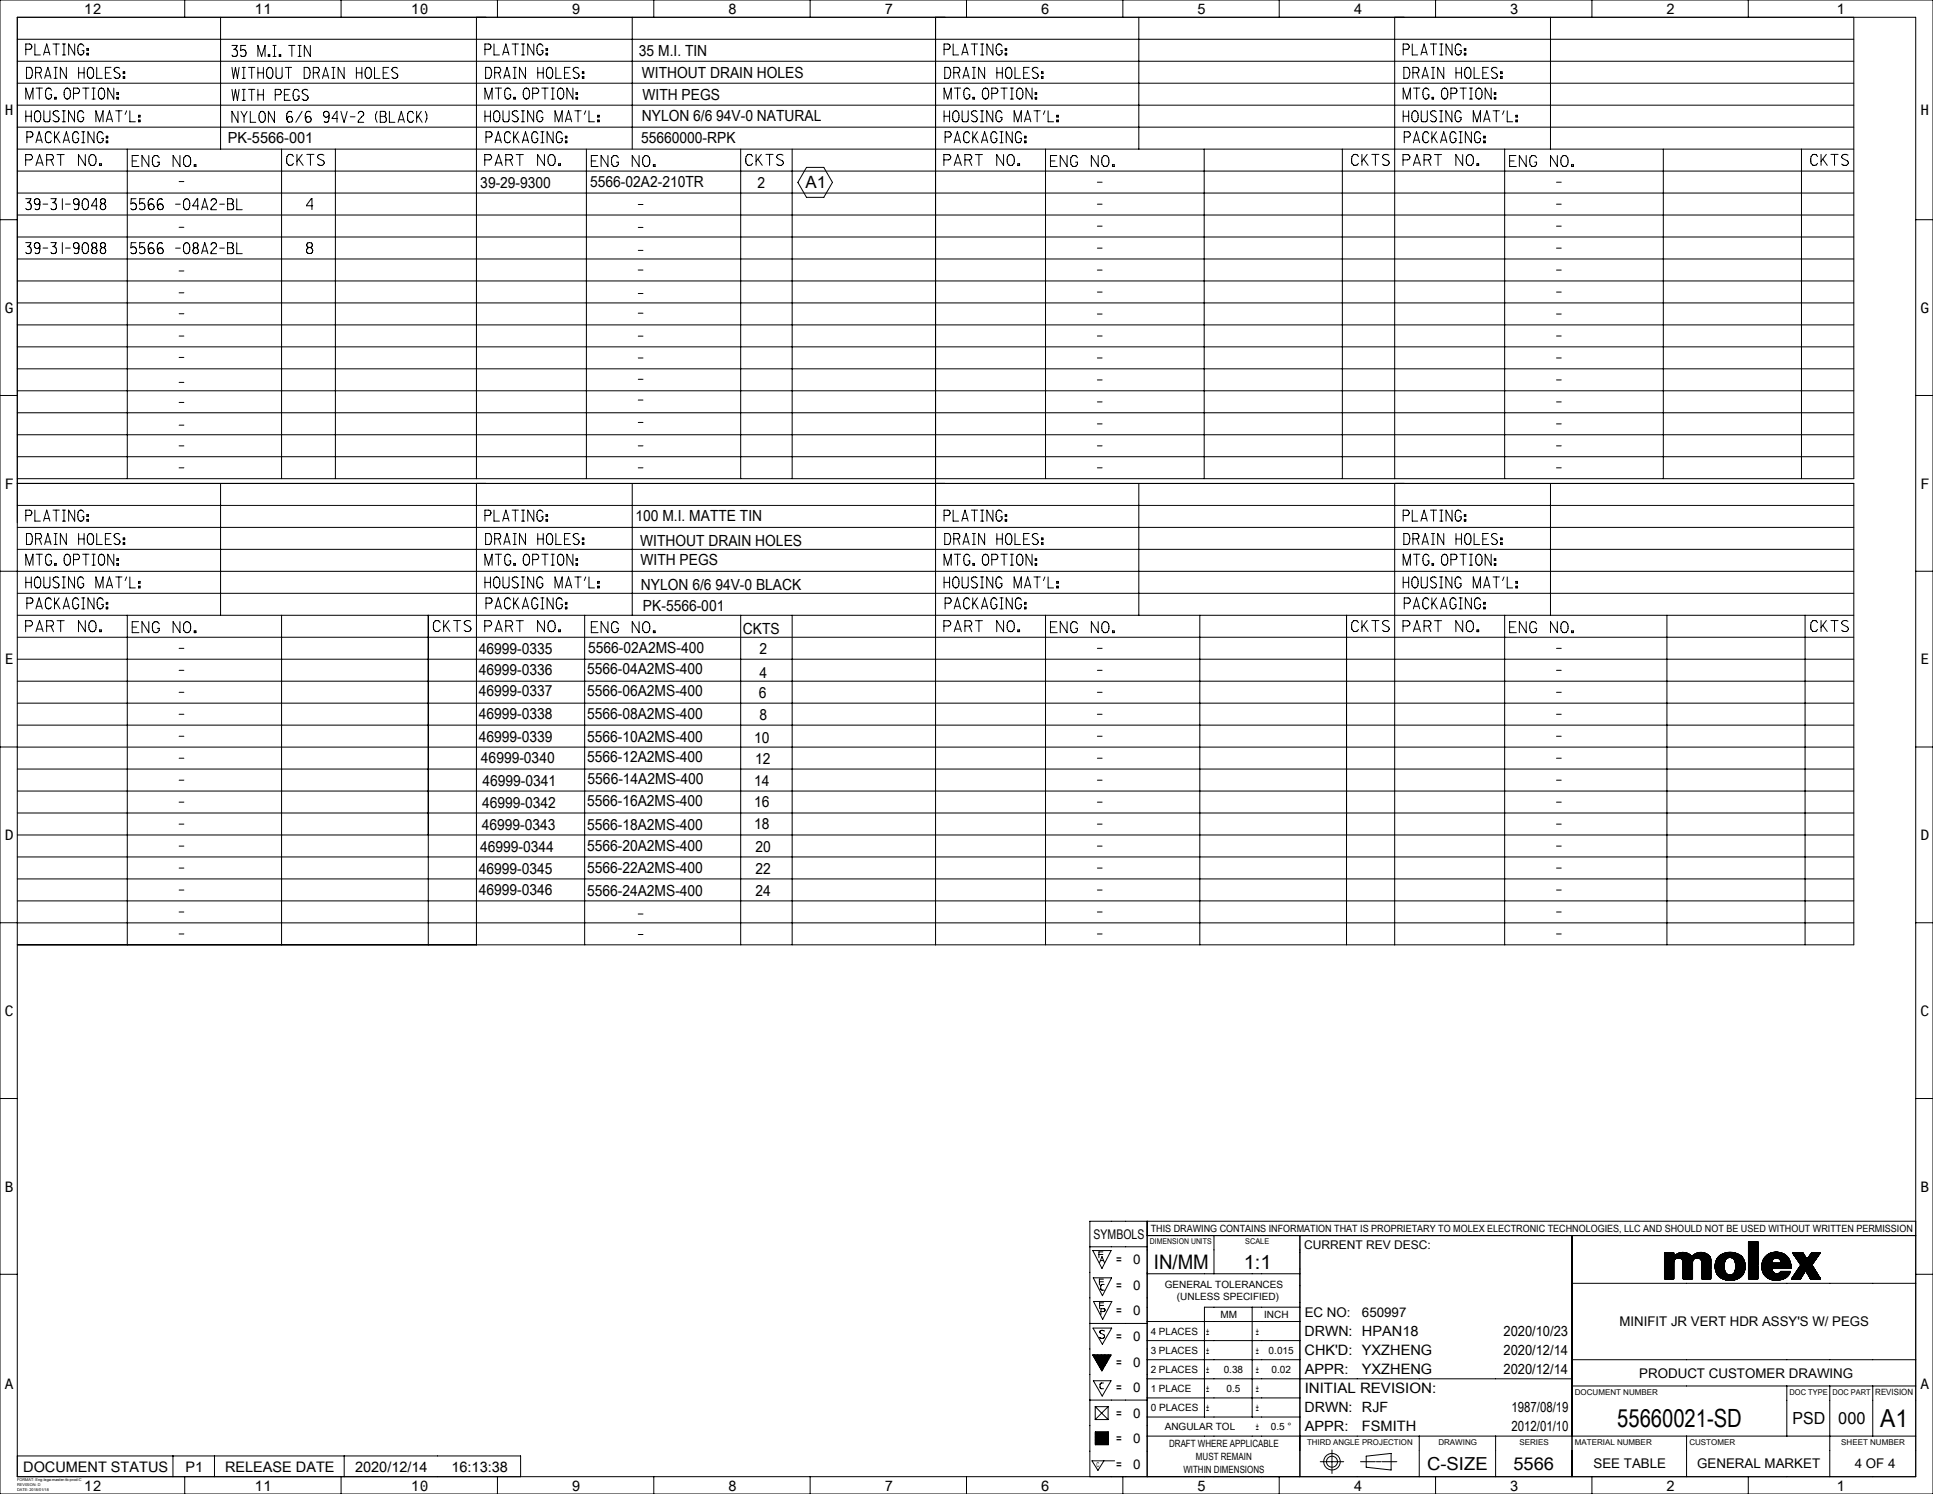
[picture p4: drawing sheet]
<svg xmlns="http://www.w3.org/2000/svg" width="559mm" height="432mm" viewBox="0 0 559 432" stroke-linecap="round" stroke-linejoin="round" font-family="sans-serif">
<defs><g id="words">
<text font-size="7.3" x="467.5" y="412.4">55660021-SD</text>
<text font-size="7.2" x="543.6" y="412.3">A1</text>
<g font-size="5.8">
<text x="333.6" y="366.8">IN/MM</text>
<text x="359.6" y="366.8">1:1</text>
</g>
<text font-size="5.2" x="412.6" y="424.8">C-SIZE</text>
<text font-size="5.1" x="437.5" y="424.7">5566</text>
<text font-size="4.9" x="232.8" y="54.5">A1</text>
<g font-size="4.8">
<text x="518.2" y="411.6">PSD</text>
<text x="531.4" y="411.6">000</text>
</g>
<g font-size="4.4">
<text x="184.7" y="16.2">35 M.I. TIN</text>
<text x="185.5" y="22.6">WITHOUT DRAIN HOLES</text>
<text x="185.7" y="28.8">WITH PEGS</text>
<text x="185.5" y="35">NYLON 6/6 94V-0 NATURAL</text>
<text x="65.8" y="41.4">PK-5566-001</text>
<text x="185.4" y="41.4">55660000-RPK</text>
<text x="138.9" y="54.4">39-29-9300</text>
<text x="170.6" y="54.2">5566-02A2-210TR</text>
<text x="219" y="54.2">2</text>
<text x="183.7" y="150.7">100 M.I. MATTE TIN</text>
<text x="185.1" y="157.8">WITHOUT DRAIN HOLES</text>
<text x="185.2" y="163.2">WITH PEGS</text>
<text x="185.3" y="170.5">NYLON 6/6 94V-0 BLACK</text>
<text x="185.9" y="176.5">PK-5566-001</text>
<text x="214.8" y="183.2">CKTS</text>
<text x="138.4" y="189">46999-0335</text>
<text x="170" y="188.8">5566-02A2MS-400</text>
<text x="219.5" y="189">2</text>
<text x="138.4" y="195.1">46999-0336</text>
<text x="169.7" y="194.7">5566-04A2MS-400</text>
<text x="219.5" y="195.9">4</text>
<text x="138.4" y="201.2">46999-0337</text>
<text x="169.7" y="201.3">5566-06A2MS-400</text>
<text x="219.4" y="201.7">6</text>
<text x="138.4" y="207.9">46999-0338</text>
<text x="169.7" y="207.9">5566-08A2MS-400</text>
<text x="219.5" y="208.1">8</text>
<text x="138.4" y="214.5">46999-0339</text>
<text x="169.7" y="214.6">5566-10A2MS-400</text>
<text x="218" y="214.8">10</text>
<text x="139" y="220.5">46999-0340</text>
<text x="169.7" y="220.2">5566-12A2MS-400</text>
<text x="218.3" y="220.8">12</text>
<text x="139.5" y="227.2">46999-0341</text>
<text x="169.9" y="226.6">5566-14A2MS-400</text>
<text x="218" y="227.1">14</text>
<text x="139.4" y="233.6">46999-0342</text>
<text x="169.7" y="233">5566-16A2MS-400</text>
<text x="218" y="233.2">16</text>
<text x="139.3" y="239.8">46999-0343</text>
<text x="169.7" y="239.8">5566-18A2MS-400</text>
<text x="218" y="239.7">18</text>
<text x="138.8" y="246.4">46999-0344</text>
<text x="169.7" y="246.1">5566-20A2MS-400</text>
<text x="218.4" y="246.2">20</text>
<text x="138.4" y="252.5">46999-0345</text>
<text x="169.7" y="252.4">5566-22A2MS-400</text>
<text x="218.4" y="252.6">22</text>
<text x="138.4" y="258.7">46999-0346</text>
<text x="169.7" y="259">5566-24A2MS-400</text>
<text x="218.4" y="259">24</text>
</g>
<g font-size="4.2">
<text x="24.3" y="4">12</text>
<text x="73.6" y="4">11</text>
<text x="118.8" y="4">10</text>
<text x="165.3" y="4">9</text>
<text x="210.5" y="4">8</text>
<text x="255.7" y="4">7</text>
<text x="300.9" y="4">6</text>
<text x="346.1" y="4">5</text>
<text x="391.3" y="4">4</text>
<text x="436.5" y="4">3</text>
<text x="481.7" y="4">2</text>
<text x="531" y="4">1</text>
<text x="1.4" y="33.2">H</text>
<text x="555.2" y="33.2">H</text>
<text x="1.4" y="90.4">G</text>
<text x="555.2" y="90.4">G</text>
<text x="1.4" y="141.2">F</text>
<text x="555.2" y="141.2">F</text>
<text x="1.4" y="192">E</text>
<text x="555.2" y="192">E</text>
<text x="1.4" y="242.8">D</text>
<text x="555.2" y="242.8">D</text>
<text x="1.4" y="293.6">C</text>
<text x="555.2" y="293.6">C</text>
<text x="1.4" y="344.4">B</text>
<text x="555.2" y="344.4">B</text>
<text x="1.4" y="401.6">A</text>
<text x="555.2" y="401.6">A</text>
<text x="6.7" y="425.3">DOCUMENT STATUS</text>
<text x="53.6" y="425.3">P1</text>
<text x="65.1" y="425.3">RELEASE DATE</text>
<text x="102.7" y="425.3">2020/12/14</text>
<text x="130.5" y="425.3">16:13:38</text>
<text x="24.3" y="430.8">12</text>
<text x="73.6" y="430.8">11</text>
<text x="118.8" y="430.8">10</text>
<text x="165.3" y="430.8">9</text>
<text x="210.5" y="430.8">8</text>
<text x="255.7" y="430.8">7</text>
<text x="300.9" y="430.8">6</text>
<text x="346.1" y="430.8">5</text>
<text x="391.3" y="430.8">4</text>
<text x="436.5" y="430.8">3</text>
<text x="481.7" y="430.8">2</text>
<text x="531" y="430.8">1</text>
</g>
<g font-size="4.1">
<text x="377.1" y="386.1">DRWN: HPAN18</text>
<text x="434.7" y="386.1">2020/10/23</text>
<text x="377.1" y="391.6">CHK'D: YXZHENG</text>
<text x="434.7" y="391.6">2020/12/14</text>
<text x="377.2" y="397.1">APPR:</text>
<text x="393.7" y="397.2">YXZHENG</text>
<text x="434.7" y="397.1">2020/12/14</text>
<text x="377.2" y="402.7">INITIAL REVISION:</text>
<text x="377.1" y="408.2">DRWN: RJF</text>
<text x="377.2" y="413.7">APPR:</text>
<text x="393.7" y="413.7">FSMITH</text>
<text x="437" y="408.2">1987/08/19</text>
<text x="437" y="413.7">2012/01/10</text>
</g>
<g font-size="3.9">
<text x="316.2" y="358.1">SYMBOLS</text>
<text x="322.7" y="365.4">=</text>
<text x="327.6" y="365.4">0</text>
<text x="322.7" y="372.8">=</text>
<text x="327.6" y="372.8">0</text>
<text x="322.7" y="380.2">=</text>
<text x="327.6" y="380.2">0</text>
<text x="377.2" y="380.6">EC NO:</text>
<text x="393.7" y="380.6">650997</text>
<text x="468.2" y="383.4">MINIFIT JR VERT HDR ASSY'S W/ PEGS</text>
<text x="322.7" y="387.6">=</text>
<text x="327.6" y="387.6">0</text>
<text x="322.7" y="395">=</text>
<text x="327.6" y="395">0</text>
<text x="473.9" y="398.2">PRODUCT CUSTOMER DRAWING</text>
<text x="322.7" y="402.3">=</text>
<text x="327.6" y="402.3">0</text>
<text x="322.7" y="409.7">=</text>
<text x="327.6" y="409.7">0</text>
<text x="322.7" y="417.1">=</text>
<text x="327.6" y="417.1">0</text>
<text x="322.7" y="424.5">=</text>
<text x="327.6" y="424.5">0</text>
<text x="460.7" y="424.4">SEE TABLE</text>
<text x="490.6" y="424.4">GENERAL MARKET</text>
<text x="536.2" y="424.4">4 OF 4</text>
</g>
<text font-size="3.5" x="377" y="360.9">CURRENT REV DESC:</text>
<g font-size="2.9">
<text x="332.7" y="356.1">THIS DRAWING CONTAINS INFORMATION THAT IS PROPRIETARY TO MOLEX ELECTRONIC TECHNOLOGIES, LLC AND SHOULD NOT BE USED WITHOUT WRITTEN PERMISSION</text>
<text x="336.7" y="372.2">GENERAL TOLERANCES</text>
<text x="340.2" y="375.9">(UNLESS SPECIFIED)</text>
<text x="352.8" y="380.9">MM</text>
<text x="365.5" y="380.9">INCH</text>
<text x="332.6" y="385.8">4 PLACES</text>
<text x="348.7" y="385.7">±</text>
<text x="363" y="385.7">±</text>
<text x="332.6" y="391.3">3 PLACES</text>
<text x="348.7" y="391.3">±</text>
<text x="363" y="391.3">±</text>
<text x="366.8" y="391.3">0.015</text>
<text x="332.6" y="396.8">2 PLACES</text>
<text x="348.7" y="396.8">±</text>
<text x="353.8" y="396.8">0.38</text>
<text x="363" y="396.8">±</text>
<text x="367.6" y="396.8">0.02</text>
<text x="332.6" y="402.3">1 PLACE</text>
<text x="332.7" y="407.8">0 PLACES</text>
<text x="348.7" y="402.3">±</text>
<text x="348.7" y="407.8">±</text>
<text x="354.6" y="402.3">0.5</text>
<text x="363" y="402.3">±</text>
<text x="363" y="407.8">±</text>
<text x="336.7" y="413.4">ANGULAR TOL</text>
<text x="363" y="413.3">±</text>
<text x="367.4" y="413.4">0.5 °</text>
<text x="338" y="418.3">DRAFT WHERE APPLICABLE</text>
<text x="342.1" y="425.7">WITHIN DIMENSIONS</text>
<text x="345.7" y="422">MUST REMAIN</text>
</g>
<text font-size="2.5" x="542.1" y="403.1">REVISION</text>
<g font-size="2.3">
<text x="332.4" y="359.6">DIMENSION UNITS</text>
<text x="360" y="359.6">SCALE</text>
<text x="455.3" y="403.1">DOCUMENT NUMBER</text>
<text x="517.3" y="403.1">DOC TYPE</text>
<text x="529.7" y="403.1">DOC PART</text>
<text x="377.8" y="417.6">THIRD ANGLE PROJECTION</text>
<text x="415.8" y="417.6">DRAWING</text>
<text x="439.2" y="417.6">SERIES</text>
<text x="455.3" y="417.6">MATERIAL NUMBER</text>
<text x="488.4" y="417.6">CUSTOMER</text>
<text x="532.3" y="417.6">SHEET NUMBER</text>
</g>
<text font-size="1.9" x="317" y="424">C</text>
<g font-size="1.1">
<text x="4.9" y="428.2">FORMAT: Eng-lega-master-tb-prod-C</text>
<text x="4.9" y="429.6">REVISION: D</text>
<text x="4.9" y="431">DATE: 2018/01/18</text>
</g>
</g></defs>
<g fill="none" stroke="#000" stroke-width=".29">
<path d="M0 0h558.8v431.8h-558.8zM5 5h548.8v421.8h-548.8zM5 17.7h530.9M5 11.3h530.9M7.5 14.3l1.4-.2 .3-.8-.3-.5-1.4-.1v3.2M7.7 19.5h1a2.1 2.1 0 0 1 0 3.1h-1zM10.1 12.7v3.2h1.6M12.6 15.9l.9-3.2 .9 3.2M12.8 15.1h1.4M15.3 12.7h1.8M15.6 19.5h.9M16.1 19.5v3.1"/>
<path d="M16.2 12.7v3.2M18 12.7h.9M18 15.9h.9M18.5 12.7v3.2M19.2 19.5v3.1l-1.8-3.1v3.1M21.6 12.7v3.2l-1.8-3.2v3.2M22.7 19.5v3.1M24.2 13.3l-.3-.5-.7-.1a2.23 2.23 0 0 0-.3 3.1h1l.3-.5v-.7h-.5M24.3 19.5v3.1M25.1 15.4h.5v.5h-.5zM25.1 14h.5v.5h-.5zM25.7 19.6l.5-.1a1.93 1.93 0 0 1 0 3.1h-.2a2.09 2.09 0 0 1-.3-3z"/>
<path d="M28 19.5v3.1h1.5M32.1 19.5h-1.6v3.1h1.7M34.6 19.7a.95 .95 0 0 0-1-.2 .95 .95 0 0 0-.6 .7l.2 .4 1.3 .8a.77 .77 0 0 1-.4 1.2h-.5l-.6-.3M53.4 0v5M63.8 5v38.1M67.1 13.1h1.4l-.2 .7-.7 .5a1.01 1.01 0 0 1 1.1 1.2 1.01 1.01 0 0 1-1.4 .7l-.2-.3M67.1 19.5l.4 3.2 .6-3.2 .5 3.2 .5-3.2M70 19.5h.9M70.5 19.5v3.2M71 13.1h-1.3l-.2 1.5a1.01 1.01 0 0 1 1.5 .2 1.01 1.01 0 0 1-.2 1.4 .87 .87 0 0 1-1.3-.3M71.8 19.5h1.9M72.8 19.5v3.2"/>
<path d="M74.6 16.3v-3.2l1 3.2 1-3.2v3.2M74.6 19.5v3.2M76.1 19.5v3.2M77.5 19.6l.6-.1a1.93 1.93 0 0 1 0 3.2h-.2a2.09 2.09 0 0 1-.4-3.1zM77.6 15.8h.4v.5h-.4zM78.9 13.1h.9M78.9 16.3h.9M79.4 13.1v3.2M79.8 19.5v2.5l.1 .5 .4 .2 1.1-.2 .2-3M80.7 15.8h.5v.5h-.5zM82.5 19.5h1.8M83.4 19.5v3.2"/>
<path d="M83.4 13.1h1.9M84.4 13.1v3.2M86.2 13.1h.9M86.2 16.3h.9M86.6 13.1v3.2M87.9 19.5h1a2.1 2.1 0 0 1 0 3.2h-1zM89.7 13.1v3.2l-1.7-3.2v3.2M95.9 19.5h.9M96.4 19.5v3.2M98.6 0v5M99.5 19.5v3.2l-1.8-3.2v3.2M103 19.5v3.2"/>
<path d="M104.6 19.5v3.2M106 19.6l.5-.1a1.93 1.93 0 0 1 0 3.2h-.2a2.09 2.09 0 0 1-.3-3.1zM108.3 19.5v3.2h1.5M112.4 19.5h-1.6v3.2h1.7M114.9 19.7a.95 .95 0 0 0-1-.2 .95 .95 0 0 0-.6 .8l.2 .3 1.3 .8a.77 .77 0 0 1-.4 1.3h-.5l-.6-.4M137.7 5v133.3M140.2 14.3l1.5-.2 .2-.8-.3-.5-1.4-.1v3.2M140.4 19.5h1a2.1 2.1 0 0 1 0 3.1h-1zM142.8 12.7v3.2h1.6M143.8 0v5M145.3 15.9l.9-3.2 .9 3.2M145.5 15.1h1.4"/>
<path d="M148 12.7h1.9M148.4 19.5h.8M148.8 19.5v3.1M149 12.7v3.2M150.8 12.7h.9M150.8 15.9h.9M151.2 12.7v3.2M151.9 19.5v3.1l-1.7-3.1v3.1M154.3 12.7v3.2l-1.7-3.2v3.2M155.5 19.5v3.1M157 13.3l-.4-.5-.6-.1a2.23 2.23 0 0 0-.3 3.1h.9l.4-.5v-.7h-.5M157 19.5v3.1"/>
<path d="M157.9 15.4h.4v.5h-.4zM157.9 14h.4v.5h-.4zM158.4 19.6l.6-.1a1.93 1.93 0 0 1 0 3.1h-.2a2.09 2.09 0 0 1-.4-3zM160.7 19.5v3.1h1.6M164.8 19.5h-1.6v3.1h1.7M167.3 19.7a.95 .95 0 0 0-1-.2 .95 .95 0 0 0-.6 .7l.2 .4 1.3 .8a.77 .77 0 0 1-.4 1.2h-.5l-.6-.3M182.8 5v38.1M189 0v5M234.2 0v5M270.5 5v268.1M272.9 14.3l1.5-.2 .3-.8-.3-.5-1.5-.1v3.2M273.1 19.5h1a2.1 2.1 0 0 1 0 3.1h-1z"/>
<path d="M275.5 12.7v3.2h1.6M278 15.9l1-3.2 .9 3.2M278.3 15.1h1.3M279.4 0v5M280.8 12.7h1.8M281.1 19.5h.9M281.5 19.5v3.1M281.7 12.7v3.2M283.5 12.7h.9M283.5 15.9h.9M283.9 12.7v3.2M284.6 19.5v3.1l-1.7-3.1v3.1"/>
<path d="M287 12.7v3.2l-1.7-3.2v3.2M288.2 19.5v3.1M289.7 13.3l-.4-.5-.6-.1a2.23 2.23 0 0 0-.3 3.1h.9l.4-.5v-.7h-.5M289.8 19.5v3.1M290.6 15.4h.4v.5h-.4zM290.6 14h.4v.5h-.4zM291.1 19.6l.6-.1a1.93 1.93 0 0 1 0 3.1h-.2a2.09 2.09 0 0 1-.4-3zM293.4 19.5v3.1h1.6M297.5 19.5h-1.6v3.1h1.7M300 19.7a.95 .95 0 0 0-.9-.2 .95 .95 0 0 0-.7 .7l.3 .4 1.2 .8a.77 .77 0 0 1-.3 1.2h-.6l-.6-.3M324.6 0v5M329.2 5v38.1"/>
<path d="M369.8 0v5M403.2 5v133.3M405.6 14.3l1.5-.2 .3-.8-.3-.5-1.5-.1v3.2M405.8 19.5h1a2.09 2.09 0 0 1 0 3.1h-1zM408.3 12.7v3.2h1.5M410.8 15.9l.9-3.2 .9 3.2M411 15.1h1.4M413.5 12.7h1.8M413.8 19.5h.9M414.3 19.5v3.1M414.4 12.7v3.2M415 0v5"/>
<path d="M416.2 12.7h.9M416.2 15.9h.9M416.7 12.7v3.2M417.4 19.5v3.1l-1.8-3.1v3.1M419.8 12.7v3.2l-1.8-3.2v3.2M420.9 19.5v3.1M422.4 13.3l-.4-.5-.6-.1a2.24 2.24 0 0 0-.3 3.1h.9l.4-.5v-.7h-.5M422.5 19.5v3.1M423.3 15.4h.4v.5h-.4zM423.3 14h.4v.5h-.4zM423.9 19.6l.5-.1a1.93 1.93 0 0 1 0 3.1h-.2a2.1 2.1 0 0 1-.3-3zM426.1 19.5v3.1h1.6"/>
<path d="M430.3 19.5h-1.7v3.1h1.8M432.8 19.7a.95 .95 0 0 0-1-.2 .95 .95 0 0 0-.6 .7l.2 .4 1.3 .8a.77 .77 0 0 1-.4 1.2h-.5l-.6-.3M448.2 5v38.1M460.2 0v5M505.4 0v5M535.9 5v133.3h-530.9M5 36.7h530.9M5 30.4h530.9M5 24h530.9M7.5 33.6h1.5M7.5 28.6v-3.1l1 3.1 1-3.1v3.1M7.5 32v3.2"/>
<path d="M7.8 39.6l1.4-.1 .3-.8-.3-.5-1.4-.1v3.2M9 32v3.2M10.3 21l1.4-.1 .3-.8-.3-.5-1.4-.1v3.1M10.4 32.2l.6-.2a1.93 1.93 0 0 1 0 3.2h-.3a2.1 2.1 0 0 1-.3-3zM10.4 25.5h1.9M11.4 25.5v3.1M11.4 21l.6 1.6M12.7 32v2.5l.1 .5 .4 .2 1.1-.2 .1-3M12.9 22.6l.9-3.1 .9 3.1M13.1 21.9h1.4M14.9 38.7l-.4-.5-.6-.1a1.6 1.6 0 0 0-.8 2.2l.5 .9 .3 .1 .6-.1 .4-.5M14.9 26.1l-.4-.5-.6-.1a2.01 2.01 0 0 0 0 3.1l.6-.1 .4-.5v-.6h-.5"/>
<path d="M15.6 22.6h.9M15.8 38.1v3.2M15.8 28.1h.4v.5h-.4zM16.2 39.5l1.1 1.8M17 32.2a.95 .95 0 0 0-1-.2 .95 .95 0 0 0-.6 .8l.2 .4 1.3 .7a.77 .77 0 0 1-.4 1.3h-.5l-.6-.4M17.1 38.1l-1.3 2M18 35.2h.9M18 32h.9M18.4 32v3.2M19 25.6l.5-.1a1.93 1.93 0 0 1 0 3.1h-.2a2.1 2.1 0 0 1-.3-3zM21.3 27l1.4-.1 .3-.8-.3-.5-1.4-.1v3.1M21.5 32v3.2l-1.7-3.2v3.2"/>
<path d="M22.7 21h1.6M22.7 38.7l-.3-.5-.7-.1a2.23 2.23 0 0 0-.3 3.1h1l.3-.6v-.6h-.5M23.6 38.1h.9M23.9 25.5h1.8M24.1 38.1v3.2M24.2 32.6l-.4-.5-.6-.1a2.01 2.01 0 0 0 0 3.2l.6-.1 .4-.5v-.7h-.5M24.8 25.5v3.1M26.6 25.5h.9M26.6 28.6h.9M27.1 25.5v3.1M27.2 38.1v3.2l-1.8-3.2v3.2M27.7 35.2v-3.2l1.1 3.2 1-3.2v3.2"/>
<path d="M28.9 25.6l.5-.1a1.93 1.93 0 0 1 0 3.1h-.2a2.1 2.1 0 0 1-.3-3zM29.8 38.7l-.4-.5-.6-.1a2.23 2.23 0 0 0-.3 3.1h.9l.4-.6v-.6h-.5M30.5 21h1.1M30.7 39.4h.5v.5h-.5zM30.7 35.2l.9-3.2 .9 3.2M30.9 34.4h1.4M32.9 25.5v3.1l-1.7-3.1v3.1M33.4 32h1.9M33.8 28.1h.4v.5h-.4zM33.8 26.8h.4v.5h-.4zM34.4 32v3.2M35.6 22.1h.5v.5h-.5z"/>
<path d="M35.6 20.8h.5v.5h-.5zM36.6 32l-.4 1.1M37.5 32v3.2h1.6M40 34.7h.5v.5h-.5zM40 33.3h.5v.5h-.5zM67.1 25.8l.4 3.2 .6-3.2 .5 3.2 .5-3.2M68.8 32.2v3.2l-1.7-3.2v3.2M69.7 32.2l.9 1.5M70 22.7h.9M70 25.8h.9M70 29h.9M70.5 25.8v3.2"/>
<path d="M70.6 33.7v1.7M71.4 32.2l-.8 1.5M71.8 25.8h1.9M72.4 32.2v3.2h1.5M72.8 25.8v3.2M74.6 21.1h1.5M74.6 27.4h1.5M74.6 25.8v3.2M75.3 32.3l.6-.1a1.93 1.93 0 0 1 0 3.2h-.2a2.09 2.09 0 0 1-.4-3.1zM76.1 25.8v3.2M79.3 32.2v3.2l-1.7-3.2v3.2M79.6 27.4l1.4-.1 .3-.8-.3-.5-1.4-.2v3.2"/>
<path d="M82.2 27.4h1.2M83.8 25.8h-1.6v3.2h1.7M84.4 32.4l-.7-.2a2.06 2.06 0 0 0-.4 3.1l1-.1a.83 .83 0 0 0 .1-1.2 .83 .83 0 0 0-1.3 .1l-.1 .5M86.5 26.5l-.4-.6-.6-.1a2.23 2.23 0 0 0-.3 3.1h.9l.4-.5v-.6h-.5M87.3 32.2l-1.8 3.2M89 26.1a.95 .95 0 0 0-1-.3 .95 .95 0 0 0-.6 .8l.2 .4 1.3 .7a.77 .77 0 0 1-.4 1.3h-.5l-.6-.4M89.7 32.4l-.6-.2a2.06 2.06 0 0 0-.4 3.1l.9-.1a.83 .83 0 0 0 .1-1.2 .83 .83 0 0 0-1.2 .1l-.1 .5M90.6 21l1.4-.1 .3-.8-.3-.5-1.4-.1v3.2M91.7 21l.6 1.7M93.2 22.7l.9-3.2 .9 3.2M93.4 21.9h1.4M95.1 33.3l-.3 .4a.81 .81 0 0 1-1.2-.3 .81 .81 0 0 1 .5-1.1 .81 .81 0 0 1 1 .7l-.2 2.1-.5 .3-.7-.3"/>
<path d="M95.9 22.7h.9M97.6 34.3h-1.6l1.3-2.1h.1v3.2M98.5 32.2l1 3.2 .9-3.2M101.3 33.8h1.3M103 21.1h1.6M103.6 32.8a.8 .8 0 0 1 1-.6 .8 .8 0 0 1 .5 1.1l-1.5 1.5v.6h1.5M109 32.2l-.4 1v1.1l.4 1.1M109.9 33.6h1.3M109.9 32.2h1.2a.84 .84 0 0 1 .1 1.4 1 1 0 0 1 0 1.8h-1.3zM110.8 21.1h1.1M112.6 32.2v3.2h1.6M115.1 35.4l.9-3.2 .9 3.2"/>
<path d="M115.3 34.6h1.4M119.5 32.8l-.3-.5-.6-.1a1.6 1.6 0 0 0-.8 2.2l.5 .9 .3 .1 .6-.1 .3-.5M120.4 32.2v3.2M120.9 33.6l1.1 1.8M121.8 32.2l-1.4 2M123 32.2l.4 1v1.1l-.4 1.1M140.2 28.6v-3.1l1 3.1 1.1-3.1v3.1M140.2 32v3.2M140.2 33.6h1.6M140.5 39.6l1.5-.1 .2-.8-.3-.5-1.4-.1v3.2M141.8 32v3.2M143 21h1.1"/>
<path d="M143.1 32.2l.6-.2a1.93 1.93 0 0 1 0 3.2h-.2a2.1 2.1 0 0 1-.4-3zM143.2 25.5h1.8M144.1 25.5v3.1M144.1 21l.6 1.6M144.1 21l.4-.1 .2-.5-.2-.8-1.5-.1v3.1M145.4 32v2.5l.1 .5 .4 .2 1.1-.2 .2-3M145.6 22.6l1-3.1 .9 3.1M145.9 21.9h1.3M147.6 38.7l-.4-.5-.6-.1a1.6 1.6 0 0 0-.7 2.2l.4 .9 .3 .1 .6-.1 .4-.5M147.6 26.1l-.3-.5-.7-.1a2.01 2.01 0 0 0 .1 3.1l.6-.1 .3-.5v-.6h-.5M148.4 22.6h.8M148.5 38.1v3.2"/>
<path d="M148.5 28.1h.5v.5h-.5zM148.9 39.5l1.2 1.8M149.7 32.2a.95 .95 0 0 0-1-.2 .95 .95 0 0 0-.6 .8l.2 .4 1.3 .7a.77 .77 0 0 1-.4 1.3h-.5l-.6-.4M149.8 38.1l-1.3 2M150.7 35.2h.9M150.7 32h.9M151.2 32v3.2M151.7 25.6l.6-.1a1.93 1.93 0 0 1 0 3.1h-.3a2.1 2.1 0 0 1-.3-3zM154 27l1.5-.1 .2-.8-.3-.5-1.4-.1v3.1M154.3 32v3.2l-1.8-3.2v3.2M155.5 21h1.5M155.5 38.7l-.4-.5-.6-.1a2.23 2.23 0 0 0-.3 3.1h.9l.4-.6v-.6h-.5"/>
<path d="M156.4 38.1h.8M156.6 25.5h1.9M156.8 38.1v3.2M156.9 32.6l-.4-.5-.6-.1a2.01 2.01 0 0 0 0 3.2l.6-.1 .4-.5v-.7h-.5M157.5 25.5v3.1M159.4 25.5h.8M159.4 28.6h.8M159.8 25.5v3.1M159.9 38.1v3.2l-1.7-3.2v3.2M160.5 35.2v-3.2l1 3.2 1-3.2v3.2M161.6 25.6l.6-.1a1.93 1.93 0 0 1 0 3.1h-.3a2.1 2.1 0 0 1-.3-3zM162.5 38.7l-.3-.5-.6-.1a2.23 2.23 0 0 0-.4 3.1h1l.3-.6v-.6h-.4"/>
<path d="M163.2 21h1.1M163.4 39.4h.5v.5h-.5zM163.4 35.2l1-3.2 .9 3.2M163.7 34.4h1.4M165.6 25.5v3.1l-1.7-3.1v3.1M166.2 32h1.8M166.5 28.1h.5v.5h-.5zM166.5 26.8h.5v.5h-.5zM167.1 32v3.2M168.3 22.1h.5v.5h-.5zM168.3 20.8h.5v.5h-.5zM169.3 32l-.4 1.1"/>
<path d="M170.3 32v3.2h1.5M172.8 34.7h.4v.5h-.4zM172.8 33.3h.4v.5h-.4zM272.9 33.6h1.6M272.9 28.6v-3.1l1.1 3.1 1-3.1v3.1M272.9 32v3.2M273.2 39.6l1.5-.1 .3-.8-.3-.5-1.5-.1v3.2M274.5 32v3.2M275.7 21l1.5-.1 .3-.8-.3-.5-1.5-.1v3.1M275.9 32.2l.5-.2a1.93 1.93 0 0 1 0 3.2h-.2a2.1 2.1 0 0 1-.3-3zM275.9 25.5h1.8M276.8 25.5v3.1"/>
<path d="M276.8 21l.7 1.6M278.1 32v2.5l.1 .5 .4 .2 1.2-.2 .1-3M278.4 22.6l.9-3.1 .9 3.1M278.6 21.9h1.4M280.3 38.7l-.3-.5-.6-.1a1.6 1.6 0 0 0-.8 2.2l.4 .9 .4 .1 .5-.1 .4-.5M280.4 26.1l-.4-.5-.6-.1a2.01 2.01 0 0 0 0 3.1l.6-.1 .4-.5v-.6h-.5M281.1 22.6h.9M281.2 38.1v3.2M281.3 28.1h.4v.5h-.4zM281.6 39.5l1.2 1.8M282.4 32.2a.95 .95 0 0 0-1-.2 .95 .95 0 0 0-.6 .8l.2 .4 1.3 .7a.77 .77 0 0 1-.4 1.3h-.5l-.6-.4M282.6 38.1l-1.4 2"/>
<path d="M283.5 35.2h.8M283.5 32h.8M283.9 32v3.2M284.4 25.6l.6-.1a1.93 1.93 0 0 1 0 3.1h-.2a2.1 2.1 0 0 1-.4-3zM286.7 27l1.5-.1 .2-.8-.2-.5-1.5-.1v3.1M287 32v3.2l-1.7-3.2v3.2M288.2 21h1.6M288.2 38.7l-.4-.5-.6-.1a2.23 2.23 0 0 0-.3 3.1h.9l.4-.6v-.6h-.5M289.1 38.1h.9M289.4 25.5h1.8M289.5 38.1v3.2M289.6 32.6l-.3-.5-.7-.1a2.01 2.01 0 0 0 .1 3.2l.6-.1 .3-.5v-.7h-.4"/>
<path d="M290.3 25.5v3.1M292.1 25.5h.9M292.1 28.6h.9M292.5 25.5v3.1M292.6 38.1v3.2l-1.7-3.2v3.2M293.2 35.2v-3.2l1 3.2 1-3.2v3.2M294.3 25.6l.6-.1a1.93 1.93 0 0 1 0 3.1h-.2a2.1 2.1 0 0 1-.4-3zM295.3 38.7l-.4-.5-.6-.1a2.23 2.23 0 0 0-.3 3.1h.9l.4-.6v-.6h-.5M295.9 21h1.2M296.2 39.4h.4v.5h-.4zM296.2 35.2l.9-3.2 .9 3.2M296.4 34.4h1.4"/>
<path d="M298.3 25.5v3.1l-1.7-3.1v3.1M298.9 32h1.8M299.3 28.1h.4v.5h-.4zM299.3 26.8h.4v.5h-.4zM299.8 32v3.2M301.1 22.1h.4v.5h-.4zM301.1 20.8h.4v.5h-.4zM302.1 32l-.5 1.1M303 32v3.2h1.6M305.5 34.7h.4v.5h-.4zM305.5 33.3h.4v.5h-.4zM405.6 33.6h1.6"/>
<path d="M405.6 28.6v-3.1l1.1 3.1 1-3.1v3.1M405.6 32v3.2M405.9 39.6l1.5-.1 .3-.8-.3-.5-1.5-.1v3.2M407.2 32v3.2M408.5 21h1.1M408.6 32.2l.5-.2a1.93 1.93 0 0 1 0 3.2h-.2a2.09 2.09 0 0 1-.3-3zM408.6 25.5h1.8M409.5 25.5v3.1M409.6 21l.6 1.6M409.6 21l.3-.1 .3-.5-.3-.8-1.4-.1v3.1M410.9 32v2.5v.5l.4 .2 1.2-.2 .1-3M411.1 22.6l.9-3.1 .9 3.1"/>
<path d="M411.3 21.9h1.4M413 38.7l-.3-.5-.6-.1a1.61 1.61 0 0 0-.8 2.2l.5 .9 .3 .1 .6-.1 .3-.5M413.1 26.1l-.4-.5-.6-.1a2.23 2.23 0 0 0-.3 3h.9l.4-.5v-.6h-.5M413.8 22.6h.9M413.9 38.1v3.2M414 28.1h.4v.5h-.4zM414.4 39.5l1.1 1.8M415.1 32.2a.95 .95 0 0 0-.9-.2 .95 .95 0 0 0-.7 .8l.3 .4 1.2 .7a.77 .77 0 0 1-.3 1.3h-.6l-.6-.4M415.3 38.1l-1.4 2M416.2 35.2h.9M416.2 32h.9M416.6 32v3.2"/>
<path d="M417.2 25.6l.5-.1a1.93 1.93 0 0 1 0 3.1h-.2a2.09 2.09 0 0 1-.3-3zM419.4 27l1.5-.1 .3-.8-.3-.5-1.5-.1v3.1M419.7 32v3.2l-1.7-3.2v3.2M420.9 21h1.6M420.9 38.7l-.4-.5-.6-.1a2.23 2.23 0 0 0-.3 3.1h.9l.4-.6v-.6h-.5M421.8 38.1h.9M422.1 25.5h1.8M422.3 38.1v3.2M422.4 32.6l-.4-.5-.6-.1a2.01 2.01 0 0 0 0 3.2l.6-.1 .4-.5v-.7h-.5M423 25.5v3.1M424.8 25.5h.9M424.8 28.6h.9"/>
<path d="M425.2 25.5v3.1M425.4 38.1v3.2l-1.8-3.2v3.2M425.9 35.2v-3.2l1.1 3.2 1-3.2v3.2M427.1 25.6l.5-.1a1.93 1.93 0 0 1 0 3.1h-.2a2.1 2.1 0 0 1-.3-3zM428 38.7l-.4-.5-.6-.1a2.23 2.23 0 0 0-.3 3.1h.9l.4-.6v-.6h-.5M428.6 21h1.2M428.9 39.4h.4v.5h-.4zM428.9 35.2l.9-3.2 .9 3.2M429.1 34.4h1.4M431.1 25.5v3.1l-1.8-3.1v3.1M431.6 32h1.9M432 28.1h.4v.5h-.4z"/>
<path d="M432 26.8h.4v.5h-.4zM432.5 32v3.2M433.8 22.1h.4v.5h-.4zM433.8 20.8h.4v.5h-.4zM434.8 32l-.4 1.1M435.7 32v3.2h1.6M438.2 34.7h.5v.5h-.5zM438.2 33.3h.5v.5h-.5zM5 43.1h530.9M5 49.4h530.9M5 55.8h530.9M7.4 46.2l1.7-.1 .3-.8-.3-.5-.4-.1h-1.3v3.1"/>
<path d="M7.4 57.4h1.5l-.2 .7-.7 .5a1.01 1.01 0 0 1 1 1.2 1.01 1.01 0 0 1-1.4 .7l-.2-.3M10.4 41.3l.9-3.2 .9 3.2M10.4 47.8l1-3.1 1.1 3.1M10.6 40.5h1.4M10.6 47.1h1.6M11.5 58.6l-.3 .4a.81 .81 0 0 1-1.2-.4 .81 .81 0 0 1 .5-1.1 .81 .81 0 0 1 1 .7l-.2 2.2-.5 .2-.7-.2M12.4 59h1.4M13.5 46.2h1.3M14.7 57.4h1.5l-.2 .7-.7 .5a1.01 1.01 0 0 1 1 1.2 1.01 1.01 0 0 1-1.4 .7l-.2-.3M14.7 46.2l.8 1.6M14.8 46.2l.4-.1 .3-.5-.4-.8-1.6-.1v3.1M16.5 44.7h2.1"/>
<path d="M17.5 44.7v3.1M18 57.4v3.2M18.3 41.3l.9-3.2 .9 3.2M18.5 40.5h1.4M18.9 59h1.4M22.8 58.6l-.3 .4a.81 .81 0 0 1-1.2-.4 .81 .81 0 0 1 .5-1.1 .81 .81 0 0 1 1 .7l-.2 2.2-.5 .2-.6-.2M23.6 41.3h.9M24.2 57.6l.6-.2a1.93 1.93 0 0 1 0 3.2h-.3a2.1 2.1 0 0 1-.3-3zM24.7 44.7v3.1l-2-3.1v3.1M26.2 44.8l.6-.1a1.81 1.81 0 0 1 0 3.1h-.2a1.94 1.94 0 0 1-.4-3zM28.1 59.5h-1.6l1.2-2.1h.2v3.2M28.8 47.3h.5v.5h-.5z"/>
<path d="M29.6 58.8a.85 .85 0 0 0-.7 .9 .85 .85 0 0 0 .8 .8 .85 .85 0 0 0 .9-.7l-.1-.5-.6-.5M29.6 58.8l-.4-.2v-1a.88 .88 0 0 1 1.1 0l.1 1-.5 .2M29.6 58.8h.3M30.7 40.8h.5v.5h-.5zM36.8 43.1v95.2M38.2 46.5h1.3M39.3 57.4h-1.4l-.1 1.5a1.01 1.01 0 0 1 1.5 .2 1.01 1.01 0 0 1-.2 1.4 .87 .87 0 0 1-1.3-.3M40 44.9h-1.8v3.2h2M41.8 57.4h-1.4l-.1 1.5a1.01 1.01 0 0 1 1.5 .2 1.01 1.01 0 0 1-.2 1.4 .87 .87 0 0 1-1.3-.3M43 44.9v3.2l-2-3.2v3.2M44.3 57.7l-.7-.3a2.06 2.06 0 0 0-.3 3.1h.9a.83 .83 0 0 0 .1-1.3 .83 .83 0 0 0-1.3 .1l-.1 .5M46 45.6l-.4-.6-.7-.1a2.06 2.06 0 0 0-.4 3.1h1.1l.4-.5v-.6h-.5"/>
<path d="M47 57.7l-.7-.3a2.06 2.06 0 0 0-.4 3.1h1a.83 .83 0 0 0 .1-1.3 .83 .83 0 0 0-1.3 .1l-.1 .5M50.7 59h1.4M51.8 52.5h1.3M52 44.9v3.2l-2-3.2v3.2M53.5 57.6l.5-.2a1.93 1.93 0 0 1 0 3.2h-.2a2.09 2.09 0 0 1-.3-3zM53.6 45.1l.6-.2a1.81 1.81 0 0 1 0 3.2h-.3a1.93 1.93 0 0 1-.3-3zM56.1 47.6h.5v.5h-.5zM57.3 59.5h-1.5l1.2-2.1h.2v3.2M58.5 59.9h1.4M61 58.1a.8 .8 0 0 1 1-.6 .8 .8 0 0 1 .5 1.1l-1.4 1.5-.1 .5h1.6M63.5 59h1.4M65.8 57.4h1.1a.84 .84 0 0 1 .2 1.5 1 1 0 0 1 0 1.7h-1.3z"/>
<path d="M65.8 58.9h1.3M68.4 57.4v3.2h1.6M81.4 43.1v95.2M84.8 45.3l-.4-.6-.6-.1a1.55 1.55 0 0 0-.9 2.2l.5 .9a1.09 1.09 0 0 0 1.4-.5M85.8 44.6v3.2M86.3 46l1.3 1.8M87.4 44.6l-1.6 2M88.7 44.6h2.1M89.7 44.6v3.2M90.4 59.5h-1.8l1.4-2.1h.2v3.2M93.6 44.8a1.13 1.13 0 0 0-1.8 .6l.2 .4 1.5 .7 .2 .7a1.12 1.12 0 0 1-1.9 .2M97 43.1v95.2"/>
<path d="M140.1 46.2l1.7-.1 .3-.8-.3-.5-.4-.1h-1.3v3.1M143.1 41.3l.9-3.2 .9 3.2M143.1 47.8l1.1-3.1 1 3.1M143.3 40.5h1.4M143.4 47.1h1.5M146.2 46.2l1.7-.1 .3-.8-.3-.5-.4-.1h-1.3v3.1M147.5 46.2l.7 1.6M149.2 44.7h2.1M150.3 44.7v3.1M151 41.3l.9-3.2 .9 3.2M151.2 40.5h1.4M156.4 41.3h.8"/>
<path d="M157.4 44.7v3.1l-2-3.1v3.1M158.9 44.8l.7-.1a1.81 1.81 0 0 1 0 3.1h-.3a1.94 1.94 0 0 1-.4-3zM161.5 47.3h.5v.5h-.5zM163.4 40.8h.5v.5h-.5zM169.5 43.1v95.2M170.9 46.5h1.3M172.8 44.9h-1.9v3.2h2M175.7 44.9v3.2l-1.9-3.2v3.2M178.7 45.6l-.4-.6-.7-.1a2.05 2.05 0 0 0-.3 3.1h1l.4-.5v-.6h-.5M184.5 59.1h1.4M184.7 44.9v3.2l-1.9-3.2v3.2M186.3 45.1l.6-.2a1.81 1.81 0 0 1 0 3.2h-.2a1.93 1.93 0 0 1-.4-3z"/>
<path d="M188.9 47.6h.5v.5h-.5zM214.1 43.1v95.2M217.6 45.3l-.4-.6-.7-.1a1.55 1.55 0 0 0-.9 2.2l.5 .9a1.09 1.09 0 0 0 1.5-.5M218.6 44.6v3.2M219.1 46l1.3 1.8M220.1 44.6l-1.5 2M221.4 44.6h2.1M222.5 44.6v3.2M226.3 44.8a1.13 1.13 0 0 0-1.8 .6l.3 .4 1.4 .7 .2 .7a1.12 1.12 0 0 1-1.9 .2M229 43.1v95.2M233.2 48.4h5l2.5 4.3-2.5 4.3h-5l-2.5-4.3zM272.9 46.2l1.6-.1 .3-.8-.3-.5-.4-.1h-1.2v3.1"/>
<path d="M275.8 41.3l1-3.2 .9 3.2M275.8 47.8l1.1-3.1 1 3.1M276.1 40.5h1.3M276.1 47.1h1.6M278.9 46.2h1.3M280.2 46.2l.7 1.6M280.2 46.2l.4-.1 .3-.5-.3-.8-1.7-.1v3.1M281.9 44.7h2.1M283 44.7v3.1M283.7 41.3l.9-3.2 .9 3.2M283.9 40.5h1.4M289.1 41.3h.9"/>
<path d="M290.1 44.7v3.1l-2-3.1v3.1M291.7 44.8l.6-.1a1.81 1.81 0 0 1 0 3.1h-.3a1.94 1.94 0 0 1-.3-3zM294.2 47.3h.5v.5h-.5zM296.2 40.8h.4v.5h-.4zM302.2 43.1v95.2M303.7 46.5h1.3M305.5 44.9h-1.8v3.2h1.9M308.5 44.9v3.2l-2-3.2v3.2M311.5 45.6l-.5-.6-.7-.1a2.06 2.06 0 0 0-.3 3.1h1l.5-.5v-.6h-.6M317.2 59h1.4M317.2 52.7h1.4M317.5 44.9v3.2l-2-3.2v3.2"/>
<path d="M319 45.1l.6-.2a1.81 1.81 0 0 1 0 3.2h-.2a1.93 1.93 0 0 1-.4-3zM321.6 47.6h.5v.5h-.5zM348.1 43.1v95.2M388 43.1v95.2M392.7 45.3l-.4-.6-.7-.1a1.55 1.55 0 0 0-.8 2.2l.5 .9a1.09 1.09 0 0 0 1.4-.5M393.7 44.6v3.2M394.2 46l1.3 1.8M395.2 44.6l-1.5 2M396.6 44.6h2M397.6 44.6v3.2M401.5 44.8a1.13 1.13 0 0 0-1.8 .6l.2 .4 1.5 .7 .2 .7a1.12 1.12 0 0 1-1.9 .2M405.6 46.2l1.7-.1 .3-.8-.4-.5-.3-.1h-1.3v3.1"/>
<path d="M408.6 41.3l.9-3.2 .9 3.2M408.6 47.8l1-3.1 1 3.1M408.8 40.5h1.4M408.8 47.1h1.6M411.7 46.2l1.6-.1 .3-.8-.3-.5-.4-.1h-1.2v3.1M412.9 46.2l.7 1.6M414.7 44.7h2M415.7 44.7v3.1M416.4 41.3l1-3.2 .9 3.2M416.7 40.5h1.3M421.8 41.3h.9M422.8 44.7v3.1l-1.9-3.1v3.1"/>
<path d="M424.4 44.8l.6-.1a1.81 1.81 0 0 1 0 3.1h-.2a1.94 1.94 0 0 1-.4-3zM427 47.3h.5v.5h-.5zM428.9 40.8h.4v.5h-.4zM435 43.1v95.2M436.4 46.5h1.3M438.2 44.9h-1.8v3.2h2M441.2 44.9v3.2l-2-3.2v3.2M444.2 45.6l-.4-.6-.7-.1a2.05 2.05 0 0 0-.4 3.1h1.1l.4-.5v-.6h-.6M450 59h1.3M450 52.7h1.3M450.2 44.9v3.2l-2-3.2v3.2M451.7 45.1l.4-.2a1.13 1.13 0 0 1 1.2 1.4 1.35 1.35 0 0 1-1.2 1.8 1.93 1.93 0 0 1-.4-3z"/>
<path d="M454.3 47.6h.5v.5h-.5zM480.8 43.1v95.2M520.8 43.1v95.2M525.4 45.3l-.4-.6-.6-.1a1.55 1.55 0 0 0-.9 2.2l.5 .9a1.09 1.09 0 0 0 1.4-.5M526.4 44.6v3.2M526.9 46l1.3 1.8M528 44.6l-1.6 2M529.3 44.6h2.1M530.3 44.6v3.2M534.2 44.8a1.12 1.12 0 0 0-1.8 .6l.2 .4 1.5 .7 .2 .7a1.12 1.12 0 0 1-1.9 .2M0 63.5h5M5 62.1h530.9"/>
<path d="M5 68.5h530.9M5 74.8h530.9M7.4 70.1h1.5l-.2 .7-.7 .5a1.01 1.01 0 0 1 1 1.2 1.01 1.01 0 0 1-1.4 .7l-.2-.3M11.5 71.3l-.3 .4a.81 .81 0 0 1-1.2-.4 .81 .81 0 0 1 .5-1.1 .81 .81 0 0 1 1 .7l-.2 2.2-.5 .2-.7-.2M12.4 71.7h1.4M14.7 70.1h1.5l-.2 .7-.7 .5a1.01 1.01 0 0 1 1 1.2 1.01 1.01 0 0 1-1.4 .7l-.2-.3M18 70.1v3.2M18.9 71.7h1.4M22.8 71.3l-.3 .4a.81 .81 0 0 1-1.2-.4 .81 .81 0 0 1 .5-1.1 .81 .81 0 0 1 1 .7l-.2 2.2-.5 .2-.6-.2M24.2 70.3l.6-.2a1.93 1.93 0 0 1 0 3.2h-.3a2.1 2.1 0 0 1-.3-3zM27.1 71.5a.85 .85 0 0 0-.7 .9 .85 .85 0 0 0 .8 .8 .85 .85 0 0 0 .9-.7l-.2-.5-.5-.5M27.1 71.5h.3"/>
<path d="M27.1 71.5l-.5-.2 .1-1a.88 .88 0 0 1 1.1 0l.1 1-.5 .2M29.6 71.5a.85 .85 0 0 0-.7 .9 .85 .85 0 0 0 .8 .8 .85 .85 0 0 0 .9-.7l-.1-.5-.6-.5M29.6 71.5h.3M29.6 71.5l-.4-.2v-1a.88 .88 0 0 1 1.1 0l.1 1-.5 .2M39.3 70.1h-1.4l-.1 1.5a1.01 1.01 0 0 1 1.5 .2 1.01 1.01 0 0 1-.2 1.4 .87 .87 0 0 1-1.3-.3M41.8 70.1h-1.4l-.1 1.5a1.01 1.01 0 0 1 1.5 .2 1.01 1.01 0 0 1-.2 1.4 .87 .87 0 0 1-1.3-.3M44.3 70.4l-.7-.3a2.06 2.06 0 0 0-.3 3.1h.9a.83 .83 0 0 0 .1-1.3 .83 .83 0 0 0-1.3 .1l-.1 .5M47 70.4l-.7-.3a2.06 2.06 0 0 0-.4 3.1h1a.83 .83 0 0 0 .1-1.3 .83 .83 0 0 0-1.3 .1l-.1 .5M50.7 71.7h1.4M51.8 78.3h1.3M51.8 65.7h1.3M53.5 70.3l.5-.2a1.93 1.93 0 0 1 0 3.2h-.2a2.09 2.09 0 0 1-.3-3z"/>
<path d="M56.4 71.6a.85 .85 0 0 0-.7 .8 .85 .85 0 0 0 .8 .9 .85 .85 0 0 0 .8-.8l-.1-.5-.5-.4M56.4 71.6l-.5-.3 .1-.9a.87 .87 0 0 1 1.1 0l.1 .9-.5 .3M56.4 71.6h.3M58.3 60.6l.9-3.2 .9 3.2M58.3 73.3l.9-3.2 .9 3.2M58.5 72.6h1.4M61 70.8a.8 .8 0 0 1 1-.6 .8 .8 0 0 1 .5 1.1l-1.4 1.5-.1 .5h1.6M63.5 71.7h1.4M65.8 70.1h1.1a.84 .84 0 0 1 .2 1.5 1 1 0 0 1 0 1.7h-1.3zM65.8 71.6h1.3M68.4 70.1v3.2h1.6M89.3 71.5a.89 .89 0 0 0-.6 1.4 .89 .89 0 0 0 1.5 0 .89 .89 0 0 0-.5-1.4"/>
<path d="M89.3 71.5h.4M89.3 71.5l-.5-.3v-.9a1.08 1.08 0 0 1 1.4 0v.9l-.5 .3M184.5 78h1.4M184.5 72.4h1.4M184.5 65.7h1.4M317.2 78.1h1.4M317.2 71.7h1.4M317.2 65.4h1.4M450 78.1h1.3M450 71.7h1.3M450 65.4h1.3M553.8 63.5h5"/>
<path d="M5 81.2h530.9M5 87.5h530.9M5 93.9h530.9M51.8 97.1h1.3M51.8 90.7h1.3M51.8 84.6h1.3M184.5 97.2h1.4M184.5 90.5h1.4M184.5 84.8h1.4M317.2 97.1h1.4M317.2 84.4h1.4M317.2 90.8h1.4"/>
<path d="M450 97.1h1.3M450 84.4h1.3M450 90.8h1.3M0 114.3h5M5 100.2h530.9M5 106.6h530.9M5 112.9h530.9M5 119.3h530.9M51.8 116.3h1.3M51.8 110.5h1.3M51.8 103.3h1.3M184.5 115.6h1.4"/>
<path d="M184.5 109.6h1.4M184.5 103.5h1.4M317.2 103.5h1.4M317.2 109.8h1.4M317.2 116.2h1.4M450 103.5h1.3M450 109.8h1.3M450 116.2h1.3M553.8 114.3h5M5 139.7h530.9v133.4h-530.9M5 125.6h530.9M5 132h530.9"/>
<path d="M51.8 122.9h1.3M51.8 128.9h1.3M51.8 135.2h1.3M63.8 139.7v38.1M137.7 139.7v133.4M182.8 139.7v38.1M184.5 122.1h1.4M184.5 128.9h1.4M184.5 135.2h1.4M317.2 128.9h1.4M317.2 135.2h1.4M317.2 122.5h1.4"/>
<path d="M329.2 139.7v38.1M403.2 139.7v133.4M448.2 139.7v38.1M450 128.9h1.3M450 135.2h1.3M450 122.5h1.3M5 158.8h530.9M5 152.4h530.9M5 146.1h530.9M7.5 149l1.4-.1 .3-.8-.3-.5-1.4-.2v3.2M7.7 154.2h1a2.1 2.1 0 0 1 0 3.2h-1zM10.1 147.4v3.2h1.6"/>
<path d="M10.3 155.7l1.4-.1 .3-.8-.3-.5-1.4-.1v3.2M11.4 155.7l.6 1.7M12.6 150.6l.9-3.2 .9 3.2M12.8 149.9h1.4M12.9 157.4l.9-3.2 .9 3.2M13.1 156.6h1.4M15.3 147.4h1.8M15.6 157.4h.9M15.6 154.2h.9M16.1 154.2v3.2M16.2 147.4v3.2M18 147.4h.9"/>
<path d="M18 150.6h.9M18.5 147.4v3.2M19.2 154.2v3.2l-1.8-3.2v3.2M21.6 147.4v3.2l-1.8-3.2v3.2M22.7 155.8h1.6M22.7 154.2v3.2M24.2 148.1l-.3-.6-.7-.1a2.23 2.23 0 0 0-.3 3.1h1l.3-.5v-.6h-.5M24.3 154.2v3.2M25.1 148.7h.5v.5h-.5zM25.1 150.1h.5v.5h-.5zM25.7 154.3l.5-.1a1.93 1.93 0 0 1 0 3.2h-.2a2.09 2.09 0 0 1-.3-3.1zM28 154.2v3.2h1.5"/>
<path d="M30.5 155.8h1.1M32.1 154.2h-1.6v3.2h1.7M34.6 154.4a.95 .95 0 0 0-1.6 .6l.2 .3 1.3 .8a.77 .77 0 0 1-.4 1.3h-.5l-.6-.4M35.6 156.9h.5v.5h-.5zM35.6 155.5h.5v.5h-.5zM140.2 149l1.5-.1 .2-.8-.3-.5-1.4-.2v3.2M140.4 154.2h1a2.1 2.1 0 0 1 0 3.2h-1zM142.8 147.4v3.2h1.6M143 155.7h1.1M144.1 155.7l.6 1.7M144.1 155.7l.4-.1 .2-.5-.2-.8-1.5-.1v3.2M145.3 150.6l.9-3.2 .9 3.2"/>
<path d="M145.5 149.9h1.4M145.6 157.4l1-3.2 .9 3.2M145.9 156.6h1.3M148 147.4h1.9M148.4 157.4h.8M148.4 154.2h.8M148.8 154.2v3.2M149 147.4v3.2M150.8 147.4h.9M150.8 150.6h.9M151.2 147.4v3.2M151.9 154.2v3.2l-1.7-3.2v3.2"/>
<path d="M154.3 147.4v3.2l-1.7-3.2v3.2M155.5 154.2v3.2M155.5 155.8h1.5M157 148.1l-.4-.6-.6-.1a2.23 2.23 0 0 0-.3 3.1h.9l.4-.5v-.6h-.5M157 154.2v3.2M157.9 148.7h.4v.5h-.4zM157.9 150.1h.4v.5h-.4zM158.4 154.3l.6-.1a1.93 1.93 0 0 1 0 3.2h-.2a2.09 2.09 0 0 1-.4-3.1zM160.7 154.2v3.2h1.6M163.2 155.8h1.1M164.8 154.2h-1.6v3.2h1.7M167.3 154.4a.95 .95 0 0 0-1.6 .6l.2 .3 1.3 .8a.77 .77 0 0 1-.4 1.3h-.5l-.6-.4"/>
<path d="M168.3 155.5h.5v.5h-.5zM168.3 156.9h.5v.5h-.5zM272.9 149l1.5-.1 .3-.8-.3-.5-1.5-.2v3.2M273.1 154.2h1a2.1 2.1 0 0 1 0 3.2h-1zM275.5 147.4v3.2h1.6M275.7 155.7l1.5-.1 .3-.8-.3-.5-1.5-.1v3.2M276.8 155.7l.7 1.7M278 150.6l1-3.2 .9 3.2M278.3 149.9h1.3M278.4 157.4l.9-3.2 .9 3.2M278.6 156.6h1.4M280.8 147.4h1.8"/>
<path d="M281.1 157.4h.9M281.1 154.2h.9M281.5 154.2v3.2M281.7 147.4v3.2M283.5 147.4h.9M283.5 150.6h.9M283.9 147.4v3.2M284.6 154.2v3.2l-1.7-3.2v3.2M287 147.4v3.2l-1.7-3.2v3.2M288.2 155.8h1.6M288.2 154.2v3.2M289.7 148.1l-.4-.6-.6-.1a2.23 2.23 0 0 0-.3 3.1h.9l.4-.5v-.6h-.5"/>
<path d="M289.8 154.2v3.2M290.6 150.1h.4v.5h-.4zM290.6 148.7h.4v.5h-.4zM291.1 154.3l.6-.1a1.93 1.93 0 0 1 0 3.2h-.2a2.09 2.09 0 0 1-.4-3.1zM293.4 154.2v3.2h1.6M295.9 155.8h1.2M297.5 154.2h-1.6v3.2h1.7M300 154.4a.95 .95 0 0 0-1.6 .6l.3 .3 1.2 .8a.77 .77 0 0 1-.3 1.3h-.6l-.6-.4M301.1 156.9h.4v.5h-.4zM301.1 155.5h.4v.5h-.4zM405.6 149l1.5-.1 .3-.8-.3-.5-1.5-.2v3.2M405.8 154.2h1a2.09 2.09 0 0 1 0 3.2h-1z"/>
<path d="M408.3 147.4v3.2h1.5M408.5 155.7h1.1M409.6 155.7l.6 1.7M409.6 155.7l.3-.1 .3-.5-.3-.8-1.4-.1v3.2M410.8 150.6l.9-3.2 .9 3.2M411 149.9h1.4M411.1 157.4l.9-3.2 .9 3.2M411.3 156.6h1.4M413.5 147.4h1.8M413.8 157.4h.9M413.8 154.2h.9M414.3 154.2v3.2"/>
<path d="M414.4 147.4v3.2M416.2 147.4h.9M416.2 150.6h.9M416.7 147.4v3.2M417.4 154.2v3.2l-1.8-3.2v3.2M419.8 147.4v3.2l-1.8-3.2v3.2M420.9 155.8h1.6M420.9 154.2v3.2M422.4 148.1l-.4-.6-.6-.1a2.23 2.23 0 0 0-.3 3.1h.9l.4-.5v-.6h-.5M422.5 154.2v3.2M423.3 150.1h.4v.5h-.4zM423.3 148.7h.4v.5h-.4z"/>
<path d="M423.9 154.3l.5-.1a1.93 1.93 0 0 1 0 3.2h-.2a2.09 2.09 0 0 1-.3-3.1zM426.1 154.2v3.2h1.6M428.6 155.8h1.2M430.3 154.2h-1.7v3.2h1.8M432.8 154.4a.95 .95 0 0 0-1.6 .6l.2 .3 1.3 .8a.77 .77 0 0 1-.4 1.3h-.5l-.6-.4M433.8 156.9h.4v.5h-.4zM433.8 155.5h.4v.5h-.4zM0 165.1h5M5 177.8h530.9M5 171.5h530.9M5 165.1h530.9M7.5 163.4v-3.2l1 3.2 1-3.2v3.2"/>
<path d="M7.5 166.7v3.2M7.5 168.3h1.5M7.8 174.4l1.4-.2 .3-.8-.3-.5-1.4-.1v3.2M9 166.7v3.2M10.4 176l.9-3.2 .9 3.2M10.4 166.9l.6-.2a1.93 1.93 0 0 1 0 3.2h-.3a2.09 2.09 0 0 1-.3-3zM10.4 160.2h1.9M10.6 175.2h1.4M11.4 160.2v3.2M12.7 166.7v2.6l.1 .4 .4 .2 1.1-.2 .1-3M14.9 173.4l-.4-.5-.6-.1a1.6 1.6 0 0 0-.8 2.2l.5 .9 .3 .1 .6-.1 .4-.5M14.9 160.8l-.4-.5-.6-.1a2.23 2.23 0 0 0-.3 3.1h.9l.4-.6v-.6h-.5"/>
<path d="M15.8 172.8v3.2M15.8 162.9h.4v.5h-.4zM16.2 174.2l1.1 1.8M16.5 179.4h2.1M17 167a.95 .95 0 0 0-1.6 .5l.2 .4 1.3 .7a.77 .77 0 0 1-.4 1.3h-.5l-.6-.4M17.1 172.8l-1.3 2M17.5 179.4v3.2M18 166.7h.9M18 169.9h.9M18.3 176l.9-3.2 .9 3.2M18.4 166.7v3.2M18.5 175.2h1.4"/>
<path d="M19 160.3l.5-.1a1.93 1.93 0 0 1 0 3.2h-.2a2.09 2.09 0 0 1-.3-3.1zM21.3 161.7l1.4-.1 .3-.8-.3-.5-1.4-.1v3.2M21.5 166.7v3.2l-1.7-3.2v3.2M22.7 173.4l-.3-.5-.7-.1a2.23 2.23 0 0 0-.3 3.1h1l.3-.5v-.7h-.5M23.6 172.8h.9M23.6 176h.9M23.9 160.2h1.8M24.1 172.8v3.2M24.2 167.4l-.4-.6-.6-.1a2.23 2.23 0 0 0-.3 3.1h.9l.4-.5v-.6h-.5M24.7 179.4v3.2l-2-3.2v3.2M24.8 160.2v3.2M26.2 179.5l.6-.1a1.81 1.81 0 0 1 0 3.2h-.2a1.94 1.94 0 0 1-.4-3.1z"/>
<path d="M26.6 160.2h.9M26.6 163.4h.9M27.1 160.2v3.2M27.2 172.8v3.2l-1.8-3.2v3.2M27.7 169.9v-3.2l1.1 3.2 1-3.2v3.2M28.9 160.3l.5-.1a1.93 1.93 0 0 1 0 3.2h-.2a2.09 2.09 0 0 1-.3-3.1zM29.8 173.4l-.4-.5-.6-.1a2.23 2.23 0 0 0-.3 3.1h.9l.4-.5v-.7h-.5M30.7 175.5h.5v.5h-.5zM30.7 174.1h.5v.5h-.5zM30.7 169.9l.9-3.2 .9 3.2M30.9 169.2h1.4M32.9 160.2v3.2l-1.7-3.2v3.2"/>
<path d="M33.4 166.7h1.9M33.8 162.9h.4v.5h-.4zM33.8 161.5h.4v.5h-.4zM34.4 166.7v3.2M36.6 166.7l-.4 1.1M36.8 177.8v95.3M37.5 166.7v3.2h1.6M40 169.4h.5v.5h-.5zM40 168h.5v.5h-.5zM40 179.7h-1.8v3.2h2M43 179.7v3.2l-2-3.2v3.2M52 179.7v3.2l-2-3.2v3.2"/>
<path d="M53.6 179.8l.6-.1a1.81 1.81 0 0 1 0 3.2h-.3a1.94 1.94 0 0 1-.3-3.1zM81.4 177.8v95.3M123.8 177.8v95.3M127.3 180l-.4-.5-.7-.1a1.55 1.55 0 0 0-.9 2.1l.5 .9a1.09 1.09 0 0 0 1.5-.5M128.3 179.4v3.1M129.8 179.4l-1.5 2M131.1 179.4h2.1M132.2 179.4v3.1M136 179.6a1.13 1.13 0 0 0-1.8 .5l.3 .4 1.4 .8 .2 .6a1.12 1.12 0 0 1-1.9 .3M140.2 163.4v-3.2l1 3.2 1.1-3.2v3.2M140.2 166.7v3.2M140.2 168.3h1.6"/>
<path d="M140.5 174.4l1.5-.2 .2-.8-.3-.5-1.4-.1v3.2M141.8 166.7v3.2M143.1 176l.9-3.2 .9 3.2M143.1 166.9l.6-.2a1.93 1.93 0 0 1 0 3.2h-.2a2.09 2.09 0 0 1-.4-3zM143.2 160.2h1.8M143.3 175.2h1.4M144.1 160.2v3.2M145.4 166.7v2.6l.1 .4 .4 .2 1.1-.2 .2-3M147.6 173.4l-.4-.5-.6-.1a1.6 1.6 0 0 0-.7 2.2l.4 .9 .3 .1 .6-.1 .4-.5M147.6 160.8l-.3-.5-.7-.1a2.23 2.23 0 0 0-.3 3.1h1l.3-.6v-.6h-.5M148.5 172.8v3.2M148.5 162.9h.5v.5h-.5z"/>
<path d="M148.9 174.2l1.2 1.8M149.2 179.4h2.1M149.7 167a.95 .95 0 0 0-1.6 .5l.2 .4 1.3 .7a.77 .77 0 0 1-.4 1.3h-.5l-.6-.4M149.8 172.8l-1.3 2M150.3 179.4v3.2M150.7 166.7h.9M150.7 169.9h.9M151 176l.9-3.2 .9 3.2M151.2 166.7v3.2M151.2 175.2h1.4M151.7 160.3l.6-.1a1.93 1.93 0 0 1 0 3.2h-.3a2.09 2.09 0 0 1-.3-3.1zM154 161.7l1.5-.1 .2-.8-.3-.5-1.4-.1v3.2"/>
<path d="M154.3 166.7v3.2l-1.8-3.2v3.2M155.5 173.4l-.4-.5-.6-.1a2.23 2.23 0 0 0-.3 3.1h.9l.4-.5v-.7h-.5M156.4 172.8h.8M156.4 176h.8M156.6 160.2h1.9M156.8 172.8v3.2M156.9 167.4l-.4-.6-.6-.1a2.23 2.23 0 0 0-.3 3.1h.9l.4-.5v-.6h-.5M157.4 179.4v3.2l-2-3.2v3.2M157.5 160.2v3.2M158.9 179.5l.7-.1a1.81 1.81 0 0 1 0 3.2h-.3a1.94 1.94 0 0 1-.4-3.1zM159.4 160.2h.8M159.4 163.4h.8"/>
<path d="M159.8 160.2v3.2M159.9 172.8v3.2l-1.7-3.2v3.2M160.5 169.9v-3.2l1 3.2 1-3.2v3.2M161.6 160.3l.6-.1a1.93 1.93 0 0 1 0 3.2h-.3a2.09 2.09 0 0 1-.3-3.1zM162.5 173.4l-.3-.5-.6-.1a2.23 2.23 0 0 0-.4 3.1h1l.3-.5v-.7h-.4M163.4 174.1h.5v.5h-.5zM163.4 175.5h.5v.5h-.5zM163.4 169.9l1-3.2 .9 3.2M163.7 169.2h1.4M165.6 160.2v3.2l-1.7-3.2v3.2M166.2 166.7h1.8M166.5 161.5h.5v.5h-.5z"/>
<path d="M166.5 162.9h.5v.5h-.5zM167.1 166.7v3.2M169 177.8v95.3M169.3 166.7l-.4 1.1M170.3 166.7v3.2h1.5M172.8 168h.4v.5h-.4zM172.8 169.4h.4v.5h-.4zM172.8 179.7h-1.9v3.2h2M175.7 179.7v3.2l-1.9-3.2v3.2M184.7 179.7v3.2l-1.9-3.2v3.2M186.3 179.8l.6-.1a1.81 1.81 0 0 1 0 3.2h-.2a1.94 1.94 0 0 1-.4-3.1zM214.1 177.8v95.3"/>
<path d="M229 177.8v95.3M272.9 163.4v-3.2l1.1 3.2 1-3.2v3.2M272.9 166.7v3.2M272.9 168.3h1.6M273.2 174.4l1.5-.2 .3-.8-.3-.5-1.5-.1v3.2M274.5 166.7v3.2M275.8 176l1-3.2 .9 3.2M275.9 166.9l.5-.2a1.93 1.93 0 0 1 0 3.2h-.2a2.09 2.09 0 0 1-.3-3zM275.9 160.2h1.8M276.1 175.2h1.3M276.8 160.2v3.2M278.1 166.7v2.6l.1 .4 .4 .2 1.2-.2 .1-3"/>
<path d="M280.3 173.4l-.3-.5-.6-.1a1.6 1.6 0 0 0-.8 2.2l.4 .9 .4 .1 .5-.1 .4-.5M280.4 160.8l-.4-.5-.6-.1a2.23 2.23 0 0 0-.3 3.1h.9l.4-.6v-.6h-.5M281.2 172.8v3.2M281.3 162.9h.4v.5h-.4zM281.6 174.2l1.2 1.8M281.9 179.4h2.1M282.4 167a.95 .95 0 0 0-1.6 .5l.2 .4 1.3 .7a.77 .77 0 0 1-.4 1.3h-.5l-.6-.4M282.6 172.8l-1.4 2M283 179.4v3.2M283.5 166.7h.8M283.5 169.9h.8M283.7 176l.9-3.2 .9 3.2"/>
<path d="M283.9 166.7v3.2M283.9 175.2h1.4M284.4 160.3l.6-.1a1.93 1.93 0 0 1 0 3.2h-.2a2.09 2.09 0 0 1-.4-3.1zM286.7 161.7l1.5-.1 .2-.8-.2-.5-1.5-.1v3.2M287 166.7v3.2l-1.7-3.2v3.2M288.2 173.4l-.4-.5-.6-.1a2.23 2.23 0 0 0-.3 3.1h.9l.4-.5v-.7h-.5M289.1 172.8h.9M289.1 176h.9M289.4 160.2h1.8M289.5 172.8v3.2M289.6 167.4l-.3-.6-.7-.1a2.23 2.23 0 0 0-.3 3.1h1l.3-.5v-.6h-.4M290.1 179.4v3.2l-2-3.2v3.2"/>
<path d="M290.3 160.2v3.2M291.7 179.5l.6-.1a1.81 1.81 0 0 1 0 3.2h-.3a1.94 1.94 0 0 1-.3-3.1zM292.1 160.2h.9M292.1 163.4h.9M292.5 160.2v3.2M292.6 172.8v3.2l-1.7-3.2v3.2M293.2 169.9v-3.2l1 3.2 1-3.2v3.2M294.3 160.3l.6-.1a1.93 1.93 0 0 1 0 3.2h-.2a2.09 2.09 0 0 1-.4-3.1zM295.3 173.4l-.4-.5-.6-.1a2.23 2.23 0 0 0-.3 3.1h.9l.4-.5v-.7h-.5M296.2 175.5h.4v.5h-.4zM296.2 174.1h.4v.5h-.4zM296.2 169.9l.9-3.2 .9 3.2"/>
<path d="M296.4 169.2h1.4M298.3 160.2v3.2l-1.7-3.2v3.2M298.9 166.7h1.8M299.3 162.9h.4v.5h-.4zM299.3 161.5h.4v.5h-.4zM299.8 166.7v3.2M302.1 166.7l-.5 1.1M302.2 177.8v95.3M303 166.7v3.2h1.6M305.5 169.4h.4v.5h-.4zM305.5 168h.4v.5h-.4zM305.5 179.7h-1.8v3.2h1.9"/>
<path d="M308.5 179.7v3.2l-2-3.2v3.2M317.5 179.7v3.2l-2-3.2v3.2M319 179.8l.6-.1a1.81 1.81 0 0 1 0 3.2h-.2a1.94 1.94 0 0 1-.4-3.1zM346.8 177.8v95.3M389.3 177.8v95.3M392.7 180l-.4-.5-.7-.1a1.55 1.55 0 0 0-.8 2.1l.5 .9a1.09 1.09 0 0 0 1.4-.5M393.7 179.4v3.1M395.2 179.4l-1.5 2M396.6 179.4h2M397.6 179.4v3.1M401.5 179.6a1.13 1.13 0 0 0-1.8 .5l.2 .4 1.5 .8 .2 .6a1.12 1.12 0 0 1-1.9 .3M405.6 163.4v-3.2l1.1 3.2 1-3.2v3.2"/>
<path d="M405.6 166.7v3.2M405.6 168.3h1.6M405.9 174.4l1.5-.2 .3-.8-.3-.5-1.5-.1v3.2M407.2 166.7v3.2M408.6 176l.9-3.2 .9 3.2M408.6 166.9l.5-.2a1.93 1.93 0 0 1 0 3.2h-.2a2.09 2.09 0 0 1-.3-3zM408.6 160.2h1.8M408.8 175.2h1.4M409.5 160.2v3.2M410.9 166.7v2.6v.4l.4 .2 1.2-.2 .1-3M413 173.4l-.3-.5-.6-.1a1.61 1.61 0 0 0-.8 2.2l.5 .9 .3 .1 .6-.1 .3-.5M413.1 160.8l-.4-.5-.6-.1a2.23 2.23 0 0 0-.3 3.1h.9l.4-.6v-.6h-.5"/>
<path d="M413.9 172.8v3.2M414 162.9h.4v.5h-.4zM414.4 174.2l1.1 1.8M414.7 179.4h2M415.1 167a.95 .95 0 0 0-1.6 .5l.3 .4 1.2 .7a.77 .77 0 0 1-.3 1.3h-.6l-.6-.4M415.3 172.8l-1.4 2M415.7 179.4v3.2M416.2 166.7h.9M416.2 169.9h.9M416.4 176l1-3.2 .9 3.2M416.6 166.7v3.2M416.7 175.2h1.3"/>
<path d="M417.2 160.3l.5-.1a1.93 1.93 0 0 1 0 3.2h-.2a2.09 2.09 0 0 1-.3-3.1zM419.4 161.7l1.5-.1 .3-.8-.3-.5-1.5-.1v3.2M419.7 166.7v3.2l-1.7-3.2v3.2M420.9 173.4l-.4-.5-.6-.1a2.23 2.23 0 0 0-.3 3.1h.9l.4-.5v-.7h-.5M421.8 172.8h.9M421.8 176h.9M422.1 160.2h1.8M422.3 172.8v3.2M422.4 167.4l-.4-.6-.6-.1a2.23 2.23 0 0 0-.3 3.1h.9l.4-.5v-.6h-.5M422.8 179.4v3.2l-1.9-3.2v3.2M423 160.2v3.2M424.4 179.5l.6-.1a1.81 1.81 0 0 1 0 3.2h-.2a1.94 1.94 0 0 1-.4-3.1z"/>
<path d="M424.8 160.2h.9M424.8 163.4h.9M425.2 160.2v3.2M425.4 172.8v3.2l-1.8-3.2v3.2M425.9 169.9v-3.2l1.1 3.2 1-3.2v3.2M427.1 160.3l.5-.1a1.93 1.93 0 0 1 0 3.2h-.2a2.1 2.1 0 0 1-.3-3.1zM428 173.4l-.4-.5-.6-.1a2.23 2.23 0 0 0-.3 3.1h.9l.4-.5v-.7h-.5M428.9 174.1h.4v.5h-.4zM428.9 175.5h.4v.5h-.4zM428.9 169.9l.9-3.2 .9 3.2M429.1 169.2h1.4M431.1 160.2v3.2l-1.8-3.2v3.2"/>
<path d="M431.6 166.7h1.9M432 162.9h.4v.5h-.4zM432 161.5h.4v.5h-.4zM432.5 166.7v3.2M434.8 166.7l-.4 1.1M435 177.8v95.3M435.7 166.7v3.2h1.6M438.2 169.4h.5v.5h-.5zM438.2 168h.5v.5h-.5zM438.2 179.7h-1.8v3.2h2M441.2 179.7v3.2l-2-3.2v3.2M450.2 179.7v3.2l-2-3.2v3.2"/>
<path d="M451.7 179.8l.7-.1a1.8 1.8 0 0 1 0 3.2h-.3a1.94 1.94 0 0 1-.4-3.1zM481.9 177.8v95.3M521.8 177.8v95.3M525.4 180l-.4-.5-.6-.1a1.55 1.55 0 0 0-.9 2.1l.5 .9a1.09 1.09 0 0 0 1.4-.5M526.4 179.4v3.1M528 179.4l-1.6 2M529.3 179.4h2.1M530.3 179.4v3.1M534.2 179.6a1.13 1.13 0 0 0-1.8 .5l.2 .4 1.5 .8 .2 .6a1.12 1.12 0 0 1-1.9 .3M553.8 165.1h5M5 184.2h530.9M5 190.5h530.9"/>
<path d="M5 196.9h530.9M7.4 180.9l1.7-.1 .3-.8-.3-.5-.4-.1h-1.3v3.2M10.4 182.6l1-3.2 1.1 3.2M10.6 181.8h1.6M13.5 180.9h1.3M14.7 180.9l.8 1.7M14.8 180.9l.4-.1 .3-.5-.4-.8-1.6-.1v3.2M28.8 182.1h.5v.5h-.5zM38.2 181.3h1.3M46 180.3l-.4-.5-.7-.1a2.05 2.05 0 0 0-.4 3.1h1.1l.4-.6v-.6h-.5M51.8 187.4h1.3M51.8 193.7h1.3"/>
<path d="M56.1 182.4h.5v.5h-.5zM128.8 180.7l1.3 1.8M140.1 180.9l1.7-.1 .3-.8-.3-.5-.4-.1h-1.3v3.2M143.1 182.6l1.1-3.2 1 3.2M143.4 181.8h1.5M146.2 180.9l1.7-.1 .3-.8-.3-.5-.4-.1h-1.3v3.2M147.5 180.9l.7 1.7M161.5 182.1h.5v.5h-.5zM170.9 181.3h1.3M178.7 180.3l-.4-.5-.7-.1a1.87 1.87 0 0 0 0 3.2l.7-.1 .4-.6v-.6h-.5M188.9 182.4h.5v.5h-.5zM272.9 180.9l1.6-.1 .3-.8-.3-.5-.4-.1h-1.2v3.2"/>
<path d="M275.8 182.6l1.1-3.2 1 3.2M276.1 181.8h1.6M278.9 180.9h1.3M280.2 180.9l.7 1.7M280.2 180.9l.4-.1 .3-.5-.3-.8-1.7-.1v3.2M294.2 182.1h.5v.5h-.5zM303.7 181.3h1.3M311.5 180.3l-.5-.5-.7-.1a2.05 2.05 0 0 0-.3 3.1h1l.5-.6v-.6h-.6M317.2 187.4h1.4M317.2 193.7h1.4M321.6 182.4h.5v.5h-.5zM394.2 180.7l1.3 1.8"/>
<path d="M405.6 180.9l1.7-.1 .3-.8-.4-.5-.3-.1h-1.3v3.2M408.6 182.6l1-3.2 1 3.2M408.8 181.8h1.6M411.7 180.9l1.6-.1 .3-.8-.3-.5-.4-.1h-1.2v3.2M412.9 180.9l.7 1.7M427 182.1h.5v.5h-.5zM436.4 181.3h1.3M444.2 180.3l-.4-.5-.7-.1a1.87 1.87 0 0 0 0 3.2l.7-.1 .4-.6v-.6h-.6M450 187.4h1.3M450 193.7h1.3M454.3 182.4h.5v.5h-.5zM526.9 180.7l1.3 1.8"/>
<path d="M0 215.9h5M5 215.9h530.9M5 203.2h530.9M5 209.6h530.9M51.8 200.1h1.3M51.8 206.4h1.3M51.8 212.8h1.3M51.8 219.1h1.3M317.2 200.1h1.4M317.2 206.4h1.4M317.2 212.8h1.4M317.2 219.1h1.4"/>
<path d="M450 200.1h1.3M450 206.4h1.3M450 212.8h1.3M450 219.1h1.3M553.8 215.9h5M5 222.3h530.9M5 228.6h530.9M5 235h530.9M51.8 225.5h1.3M51.8 231.8h1.3M51.8 238.2h1.3M317.2 225.5h1.4"/>
<path d="M317.2 231.8h1.4M317.2 238.2h1.4M450 225.5h1.3M450 231.8h1.3M450 238.2h1.3M5 241.3h530.9M5 247.7h530.9M5 254h530.9M51.8 244.5h1.3M51.8 250.9h1.3M51.8 257.2h1.3M317.2 244.5h1.4"/>
<path d="M317.2 250.9h1.4M317.2 257.2h1.4M450 244.5h1.3M450 250.9h1.3M450 257.2h1.3M0 266.7h5M5 260.4h530.9M5 266.7h530.9M51.8 263.6h1.3M51.8 269.9h1.3M184.5 270.1h1.4M184.5 264.2h1.4"/>
<path d="M317.2 263.6h1.4M317.2 269.9h1.4M450 263.6h1.3M450 269.9h1.3M553.8 266.7h5M0 317.5h5M553.8 317.5h5M331.6 353v73.8M331.6 357.1h222.2M350.9 357.1v11.1M375.8 357.1v69.7M454.4 357.1v69.7"/>
<path d="M505.4 358.8v10.8M505.4 358.8h2.8M505.5 358.8l-.1 .1M505.6 358.8l-.2 .2M505.6 358.8l-.2 .3 .3-.3M505.7 358.8l-.3 .3M505.8 358.8l-.4 .4M505.9 358.8l-.5 .5M506 358.8l-.6 .6M506.1 358.8l-.7 .7M506.2 358.8l-.8 .8M506.3 358.8l-.9 .9"/>
<path d="M506.5 358.8l-1.1 1.1M506.6 358.8l-1.2 1.2M506.8 358.8l-1.4 1.4M506.9 358.8l-1.5 1.5M507.1 358.8l-1.7 1.7 1.7-1.7M507.2 358.8l-1.8 1.8M507.4 358.8l-2 2M507.5 358.8l-2.1 2.1M507.7 358.8l-2.3 2.3M507.8 358.8l-2.4 2.4M508 358.8l-2.6 2.6M508.1 358.8l-2.7 2.7"/>
<path d="M508.2 360l-2.8 2.8M508.2 359.9l-2.8 2.8M508.2 359.8l-2.8 2.8M508.2 359.7l-2.8 2.8M508.2 359.6l-2.8 2.8M508.2 359.5l-2.8 2.8M508.2 359.4l-2.8 2.8M508.2 359.3l-2.8 2.8M508.2 359.2l-2.8 2.8M508.2 359.1l-2.8 2.8M508.2 359l-2.8 2.8M508.2 358.9l-2.8 2.8"/>
<path d="M508.2 358.9l-2.8 2.7M508.2 358.8v10.8M553.8 353h-238.7v73.8M0 368.3h5M315.1 360.4h16.5M315.9 361.4h5.3l-2.6 5.2zM316 369.3h5.3l-2.6 5.2zM316.1 376.2h5.3l-2.6 5.1zM317.7 362.6h1.1M317.8 370.5h1.2M317.9 377.3h1.1M317.9 364.8l.7-1.6 .6 1.6"/>
<path d="M318.1 364.3h.9M318.3 379.1h.8a.42 .42 0 0 0 .3-.4 .42 .42 0 0 0-.3-.5h-.8v1.7M318.8 361.8h-1.1v1.7M319 369.7h-1.2v1.7M319 376.6h-1.1v1.6M319.2 371.2l-.7 .1-.3 .4 .1 1 .9 .2M331.6 368.2h44.2M362 377.8v31.8M375.8 377.8h-27.6v31.8M454.4 370.9h99.4M481.2 369.2l2.7-2.7-2.7 2.8M481.2 368.1l2.7-2.6-2.7 2.8"/>
<path d="M481.2 366.9l5-4.9-5 5.1M481.2 365.7l2.7-2.7-2.7 2.8M481.2 365l2.7-2.7-2.7 2.8M481.2 364.2l2.1-2.1-2.1 2.1M481.2 363.5l1.4-1.4-1.4 1.4M481.2 363.2l1.1-1.1-1.1 1.1M481.2 362.5l.4-.4-.4 .4M481.2 369.6h2.7M481.2 362.1v7.5M481.2 362.1h2.7M481.2 362.1v.1M481.3 362.1l-.1 .1"/>
<path d="M481.3 362.1l-.1 .2M481.4 369.6l2.5-2.4-2.4 2.4M481.4 362.1l-.2 .3M481.7 362.1l-.5 .5M481.8 362.1l-.6 .7M481.9 362.1l-.7 .8M482 362.1l-.8 .8M482.1 362.1l-.9 1M482.1 369.6l1.8-1.6-1.7 1.6M482.4 362.1l-1.2 1.3M482.4 369.6l1.5-1.3-1.4 1.3M482.7 362.1l-1.5 1.6"/>
<path d="M482.8 362.1l-1.6 1.7M482.9 362.1l-1.7 1.8M483 362.1l-1.8 1.9M483.1 362.1l-1.9 2M483.2 369.6l.7-.6-.7 .6M483.4 362.1l-2.2 2.3M483.5 369.6l.4-.3-.3 .3M483.5 362.1l-2.3 2.4M483.7 362.1l-2.5 2.5M483.7 362.1l-2.5 2.6M483.8 362.1l-2.6 2.7M483.9 364.9a1.34 1.34 0 0 1 1.3-1.3 1.34 1.34 0 0 1 1.4 1.3"/>
<path d="M483.9 369.6h-.1M483.9 369.5l-.1 .1M483.9 369.5l-.2 .1M483.9 369.2l-.5 .4M483.9 369l-.6 .6M483.9 368.8l-.9 .8M483.9 368.7l-1 .9M483.9 368.6l-1 1M483.9 368.5l-1.2 1.1M483.9 368.4l-1.3 1.2M483.9 368.1l-1.6 1.5M483.9 367.8l-1.9 1.8"/>
<path d="M483.9 367.7l-2 1.9M483.9 367.5l-2.1 2.1 2.1-2.1M483.9 367.4l-2.3 2.2M483.9 367.1l-2.6 2.5M483.9 366.9l-2.7 2.7M483.9 366.8l-2.7 2.8M483.9 366.8l-2.7 2.7M483.9 366.6l-2.7 2.8M483.9 366.3l-2.7 2.8M483.9 366.2l-2.7 2.8M483.9 366.2l-2.7 2.7M483.9 366l-2.7 2.8"/>
<path d="M483.9 365.9l-2.7 2.8M483.9 365.8l-2.7 2.8M483.9 365.7l-2.7 2.7M483.9 365.6l-2.7 2.8M483.9 365.3l-2.7 2.8M483.9 365.2l-2.7 2.8M483.9 365.1l-2.7 2.7M483.9 365l-2.7 2.7M483.9 364.9l-2.7 2.8M483.9 364.9v4.7M483.9 362.1v1.1a3.4 3.4 0 0 1 5.2 0 3.4 3.4 0 0 1 4.9-.3M483.9 364.8l-2.7 2.7"/>
<path d="M483.9 362.9l-2.7 2.7M483.9 362.7l-2.7 2.8M483.9 362.6l-2.7 2.8M483.9 362.6l-2.7 2.7M483.9 362.4l-2.7 2.8M483.9 362.1l-2.7 2.8M483.9 364.7l-2.7 2.7M483.9 364.6l-2.7 2.8M484 364.4l-2.8 2.8M484 364.3l-2.8 2.8M484.5 362.6l-3.3 3.3M484.7 362.5l-3.5 3.5"/>
<path d="M485 362.3l-3.8 3.8M485.2 362.2l-4 4M485.4 362.2l-4.2 4.1M485.5 362.1l-4.3 4.3M485.6 362.1l-4.4 4.4M485.8 362l-4.6 4.6M485.9 362l-4.7 4.7M486 362l-4.8 4.8M486.3 362l-1.9 1.8M486.4 364.2l1.8-1.8-1.8 1.8M486.5 362l-1.8 1.7M486.6 364.9v4.7h2.7"/>
<path d="M486.6 362l-1.7 1.6M486.6 362l-1.6 1.6M486.7 362l-1.6 1.6M486.9 362l-1.7 1.6M486.9 362l-1.5 1.6 1.6-1.6M487.1 362l-1.6 1.6M487.2 362l-1.6 1.6M487.3 362.1l-1.6 1.5M487.4 369.6l1.9-1.8-1.9 1.8M487.4 362.1l-1.7 1.6M487.5 362.1l-1.7 1.6M487.5 362.1l-1.6 1.6"/>
<path d="M487.6 362.1l-1.7 1.7M487.7 362.2l-1.7 1.6M487.8 362.2l-1.7 1.7 1.7-1.7M487.9 362.3l-1.7 1.7M488 362.3l-1.8 1.7M488 362.3l-1.7 1.8M488.1 369.6l1.2-1.1-1.2 1.1M488.1 362.4l-1.8 1.7M488.3 362.5l-1.9 1.8M488.4 362.5l-1.9 1.9M488.4 362.6l-1.9 1.9M488.5 362.6l-2 1.9"/>
<path d="M488.5 362.6l-2 2M488.6 362.7l-2.1 2M488.6 362.7l-2 2.1M488.7 362.8l-2.1 2.1M488.8 362.8l-2.2 2.2M488.8 369.6l.5-.4-.4 .4M488.8 362.9l-2.2 2.3 2.3-2.3M488.9 363l-2.3 2.3M489 363l-2.4 2.5M489 363.1l-2.4 2.4M489 363.1l-2.4 2.5M489.1 369.6h.1"/>
<path d="M489.3 369.6v-4.7a1.34 1.34 0 0 1 1.3-1.3 1.34 1.34 0 0 1 1.4 1.3v4.7M489.3 369.6h.1M489.3 369.4l-.3 .2M489.3 369.3l-.3 .3M489.3 369l-.6 .6M489.3 368.9l-.7 .7M489.3 368.8l-.9 .8M489.3 368.7l-.9 .9M489.3 368.6l-1 1M489.3 368.3l-1.3 1.3M489.3 368.2l-1.5 1.4M489.3 368l-1.6 1.6 1.6-1.6"/>
<path d="M489.3 367.9l-1.8 1.7M489.3 367.6l-2.1 2M489.3 367.5l-2.2 2.1M489.3 367.3l-2.3 2.3 2.3-2.3M489.3 367.2l-2.5 2.4M489.3 367l-2.6 2.6M489.3 366.9l-2.7 2.7 2.7-2.6M489.3 366.6l-2.7 2.9M489.3 366.4l-2.7 2.8M489.3 366.3l-2.7 2.8M489.3 366.3l-2.7 2.7M489.3 366.1l-2.7 2.8"/>
<path d="M489.3 365.8l-2.7 3M489.3 365.7l-2.7 2.8M489.3 365.6l-2.7 2.8M489.3 365.5l-2.7 2.8M489.3 365.4l-2.7 2.8M489.3 365.3l-2.7 2.8M489.3 365.2l-2.7 2.8M489.3 365.1l-2.7 2.8M489.3 364.8l-2.7 3M489.3 364.7l-2.7 2.8M489.3 364.5l-2.7 2.9M489.4 364.4l-2.8 2.9"/>
<path d="M489.5 364.2l-2.9 3M489.7 362.6l-3.1 3.2M490.2 362.3l-3.6 3.6 3.4-3.5M490.2 363.6l1.6-1.6-1.9 1.7M490.4 362.2l-3.8 3.9M490.5 363.6l1.6-1.6-1.7 1.6M490.6 362.2l-4 4M490.7 362.1l-4.1 4.1M490.8 363.6l1.7-1.5-1.6 1.5M490.8 362.1l-4.2 4.3M491 362l-4.4 4.5M491.1 362l-4.5 4.5"/>
<path d="M491.2 362l-4.6 4.7M491.3 362l-4.7 4.8M491.5 362l-4.9 5 4.9-5M491.7 362l-5.1 5.1M491.7 364.2l1.8-1.7-1.7 1.7M491.9 364.6l1.9-1.9-1.9 1.9M491.9 362l-1.6 1.6M492 368.5l2.6-2.6-2.6 2.7M492 367.8l2.6-2.6-2.6 2.7M492 367l2.6-2.5-2.6 2.7M492 369.5l2.6-2.5-2.6 2.6M492 369.6h2.6"/>
<path d="M492.2 362l-1.6 1.6M492.3 362l-1.6 1.6M492.6 369.6l2-1.9-2 1.9M492.6 362.1l-1.6 1.5M492.7 362.1l-1.6 1.5M492.7 362.1l-1.5 1.6M492.8 362.2l-1.6 1.5M492.9 362.2l-1.6 1.5M493 362.2l-1.6 1.6M493 362.2l-1.5 1.6 1.6-1.5M493.2 362.3l-1.7 1.6M493.2 362.3l-1.6 1.7"/>
<path d="M493.3 362.4l-1.7 1.6M493.4 362.4l-1.7 1.7M493.6 362.5l-1.8 1.8M493.6 362.6l-1.7 1.7M493.7 362.6l-1.8 1.8M493.7 362.6l-1.8 1.9M493.9 362.8l-1.9 1.9M494 362.8l-2 2M494 362.9l.6 1.2M494 362.9l-2 2.1M494.1 362.9l-2.1 2.1M494.1 363l-2.1 2.1"/>
<path d="M494.2 363l-2.2 2.2M494.2 363.1l-2.2 2.2M494.2 363.1l-2.2 2.3M494.3 363.2l-2.3 2.3M494.3 363.2l-2.3 2.5M494.4 363.3l-2.4 2.4M494.4 363.4l-2.4 2.4M494.4 363.4l-2.4 2.6M494.5 363.5l-2.5 2.5M494.5 363.6l-2.5 2.5M494.5 363.7l-2.5 2.6M494.5 363.8l-2.5 2.8"/>
<path d="M494.6 364l-2.6 2.7M494.6 366.8l-2.6 2.6M494.6 366.7l-2.6 2.6M494.6 366.6l-2.6 2.6M494.6 366.5l-2.6 2.6M494.6 366.4l-2.6 2.6M494.6 366.2l-2.6 2.7 2.6-2.6M494.6 366.1l-2.6 2.6M494.6 365.8l-2.6 2.6M494.6 365.6l-2.6 2.7M494.6 365.5l-2.6 2.7 2.6-2.6M494.6 365.3l-2.6 2.7"/>
<path d="M494.6 365l-2.6 2.7M494.6 364.9l-2.6 2.7M494.6 364.9l-2.6 2.6M494.6 364.7l-2.6 2.7M494.6 364.6l-2.6 2.7M494.6 364.3l-2.6 2.7M494.6 364.2l-2.6 2.7M494.6 364.1l-2.6 2.6M494.6 369.6h-.1M494.6 369.5l-.1 .1M494.6 369.4l-.2 .2M494.6 369.2l-.4 .4"/>
<path d="M494.6 369.1l-.5 .5M494.6 369l-.6 .6M494.6 368.9l-.7 .7M494.6 368.8l-.8 .8M494.6 368.7l-1 .9M494.6 368.5l-1.1 1.1M494.6 368.4l-1.3 1.2M494.6 368.3l-1.3 1.3M494.6 368.2l-1.4 1.4M494.6 368.1l-1.6 1.5M494.6 368l-1.6 1.6M494.6 367.9l-1.7 1.7"/>
<path d="M494.6 367.8l-1.9 1.8M494.6 367.5l-2.2 2.1M494.6 367.4l-2.3 2.2M494.6 367.3l-2.3 2.3M494.6 367.2l-2.5 2.4M494.6 367.1l-2.6 2.5M494.6 364.1v5.5M496.3 363.8a4.3 4.3 0 0 0 1 5.4M497.1 362.9l-.5 .6M497.4 369.3l1.5-1.4-1.5 1.4M497.5 362.7l-1.1 1.1M497.7 362.5l-1.5 1.5"/>
<path d="M498 362.4l-1.9 1.9M498.1 362.4l-2 2M498.3 362.3l-2.3 2.2M498.4 366l-2.1 2.1M498.4 365.9l-2.1 2.2M498.4 366.1l-2 2.1M498.4 365.8l-2.1 2.2M498.4 366.2l-2 2.1M498.4 366.3l-2 2M498.4 365.7l-2.2 2.2M498.4 366.4l-1.9 2 2-1.9M498.4 365.5l-2.2 2.4"/>
<path d="M498.5 365.5l-2.4 2.3M498.5 366.5l-2 2M498.5 362.2l-2.5 2.5M498.5 365.3l-2.4 2.4M498.5 366.6l-1.9 2M498.5 366.7l-1.8 2 1.8-1.9M498.5 365.2l-2.4 2.5M498.5 365.1l-2.4 2.5M498.5 366.9l-1.8 1.8M498.5 365l-2.5 2.5M498.5 367l-1.7 1.8M498.6 362.2l-2.7 2.6"/>
<path d="M498.6 367.1l-1.8 1.7M498.6 367.1l-1.8 1.8M498.6 364.8l-2.6 2.6M498.6 367.2l-1.7 1.7M498.6 364.6l-2.6 2.7M498.6 367.3l-1.5 1.8M498.7 364.5l-2.7 2.7M498.7 367.5l-1.6 1.6M498.7 364.4l-.3 1.6 .3 1.5M498.7 364.4a1.47 1.47 0 0 1 1.4-1 1.47 1.47 0 0 1 1.4 1M498.7 364.4l-2.8 2.8M498.7 362.1l-2.8 2.9"/>
<path d="M498.8 367.7l-1.6 1.5M498.8 367.8l-1.5 1.4M498.9 364.1l-3 3M498.9 362.1l-3 3M498.9 367.9l-1.4 1.5M499 368l-1.4 1.4M499 368.1l-1.3 1.3M499.1 362.1l-3.3 3.2M499.1 368.1l-1.4 1.4M499.1 362l-3.3 3.3M499.2 368.2l-1.4 1.3M499.2 368.2l-1.3 1.3"/>
<path d="M499.3 368.3l-1.4 1.3M499.3 362l-3.5 3.5M499.3 368.3l-1.3 1.3M499.4 362l-3.6 3.6M499.4 368.3l-1.3 1.3M499.5 368.4l-1.3 1.3 1.3-1.3M499.5 362l-3.7 3.7M499.6 362l-3.8 3.8M499.6 368.4l-1.3 1.3M499.7 368.4l-1.3 1.4 1.4-1.3M499.8 362l-4 3.9M499.9 368.5l-1.4 1.3"/>
<path d="M499.9 361.9l-4.1 4.1M499.9 361.9l-4.1 4.2M500 368.5l-1.4 1.3M500 368.5l-1.3 1.4M500.1 361.9l-4.3 4.3M500.2 368.5l-1.5 1.4M500.2 361.9l-4.4 4.4M500.2 361.9l-4.4 4.5M500.3 368.5l-1.5 1.4M500.3 363.5l1.4-1.3-1.3 1.3M500.4 368.5l-1.5 1.4M500.4 361.9l-4.6 4.6"/>
<path d="M500.5 362l-4.7 4.7 4.7-4.7M500.5 368.4l-1.5 1.5M500.6 362l-4.8 4.8M500.7 368.4l-1.6 1.6M500.8 362l-4.9 4.9M500.9 362l-5 5M501 362l-1.7 1.7M501.1 362l-1.6 1.5M501.2 362l-1.5 1.5M501.3 362.1l-1.5 1.4M501.4 362.1l-1.5 1.3M501.5 362.1l-1.4 1.3"/>
<path d="M501.5 364.4a3.2 3.2 0 0 1-.9 4 1.47 1.47 0 0 1-1.9-.9M501.5 362.1l-1.3 1.3M501.5 364.5l1.7-1.6-1.7 1.7M501.6 362.1l-1.4 1.3M501.8 362.2l-1.3 1.3M501.9 362.2l-1.3 1.3M502 362.3l-1.3 1.3M502.1 362.3l-1.3 1.3M502.2 362.4l-1.3 1.3M502.3 362.4l-1.4 1.3M502.3 362.4l-1.3 1.3M502.4 362.5l-1.4 1.3"/>
<path d="M502.5 362.5l-1.4 1.3M502.5 362.5l-1.3 1.4M502.6 362.6l-1.4 1.4M502.7 362.6l-1.4 1.5M502.8 362.7l-1.5 1.4M502.9 362.7l-1.5 1.6 1.5-1.6M503 362.8l-1.6 1.5M503 362.8a4.1 4.1 0 0 1 1.1 5.1 4.1 4.1 0 0 1-4.7 2.1l-2.1-.8M503 362.8a4.9 4.9 0 0 0-6.7 1M503.1 362.8l-1.6 1.6M503.2 363l-1.6 1.6M503.3 363l-1.7 1.7"/>
<path d="M503.3 363l-1.7 1.8M503.4 363.1l-1.8 1.8M503.5 363.1l-1.9 1.9M503.5 363.2l-1.8 1.8M503.5 363.2l-1.8 1.9M503.6 363.3l-1.9 1.9M503.6 363.3l-1.9 2M503.7 363.4l-2 2M503.7 363.4l-2 2.1M503.7 368.6l-.5 .5M503.8 363.5l-2.1 2.1 2.1-2M503.8 363.6l-2 2.2"/>
<path d="M503.9 363.7l-2.1 2.2M503.9 363.8l-2.1 2.2M504 368.2l-1.1 1.1M504 363.8l-2.2 2.3M504 363.9l-2.2 2.3M504 364l-2.3 2.3M504.1 364l-2.4 2.4M504.1 368l-1.5 1.5M504.1 364.1l-2.4 2.4M504.1 367.9l-1.6 1.6M504.1 364.2l-2.4 2.4M504.2 364.2l-2.5 2.6"/>
<path d="M504.2 364.3l-2.5 2.6M504.2 367.7l-2 1.9M504.2 364.4l-2.6 2.6M504.3 364.5l-2.7 2.7M504.3 367.5l-2.3 2.2M504.3 364.5l-2.7 2.8M504.3 364.6l-2.8 2.8M504.3 364.7l-2.9 2.9M504.3 367.3l-2.4 2.5M504.4 364.8l-3 3M504.4 367.2l-2.6 2.6M504.4 364.8l-5.2 5.2 1.6-1.7"/>
<path d="M504.4 364.9l-5.1 5.1M504.4 367.1l-2.8 2.8M504.4 365l-5 5M504.4 366.9l-3 3M504.4 365.1l-4.8 4.9 4.9-4.8M504.5 366.8l-3.1 3.1M504.5 365.3l-4.8 4.8M504.5 366.7l-3.3 3.3M504.5 365.4l-4.7 4.7M504.5 366.5l-3.4 3.5M504.5 365.5l-4.5 4.6M504.5 366.4l-3.6 3.6"/>
<path d="M504.5 365.6l-4.4 4.5M504.5 366.4l-3.7 3.6M504.5 366.2l-3.8 3.8M504.5 365.7l-4.3 4.4M504.5 365.8l-4.2 4.3M504.5 366.1l-3.9 4M504.5 366l-4 4.1M504.5 365.9l-4.1 4.2M505.4 369.6h2.8M508.2 365.7l-2.8 2.8M508.2 365.6l-2.8 2.8M508.2 365.6l-2.8 2.7"/>
<path d="M508.2 365.4l-2.8 2.8M508.2 365.3l-2.8 2.8M508.2 365.2l-2.8 2.8M508.2 365.1l-2.8 2.8M508.2 365l-2.8 2.8M508.2 364.9l-2.8 2.8M508.2 364.8l-2.8 2.8M508.2 364.7l-2.8 2.8M508.2 364.6l-2.8 2.8M508.2 364.5l-2.8 2.8M508.2 364.4l-2.8 2.8M508.2 364.3l-2.8 2.8"/>
<path d="M508.2 364.2l-2.8 2.8M508.2 364.1l-2.8 2.8M508.2 364l-2.8 2.8M508.2 363.9l-2.8 2.8M508.2 363.8l-2.8 2.8M508.2 363.7l-2.8 2.8M508.2 363.6l-2.8 2.8M508.2 363.5l-2.8 2.8M508.2 363.4l-2.8 2.7M508.2 363.3l-2.8 2.8M508.2 363.2l-2.8 2.8M508.2 363.1l-2.8 2.7"/>
<path d="M508.2 363l-2.8 2.8M508.2 362.9l-2.8 2.8M508.2 362.7l-2.8 2.8M508.2 362.7l-2.8 2.7M508.2 362.6l-2.8 2.8M508.2 362.4l-2.8 2.8M508.2 362.4l-2.8 2.7M508.2 362.3l-2.8 2.8M508.2 362.1l-2.8 2.8M508.2 362.1l-2.8 2.7M508.2 362l-2.8 2.8M508.2 361.8l-2.8 2.8"/>
<path d="M508.2 361.7l-2.8 2.8M508.2 361.7l-2.8 2.7M508.2 361.6l-2.8 2.7M508.2 361.4l-2.8 2.8M508.2 361.4l-2.8 2.7M508.2 361.3l-2.8 2.7M508.2 361.1l-2.8 2.8M508.2 361l-2.8 2.8M508.2 361l-2.8 2.7M508.2 360.8l-2.8 2.8M508.2 360.7l-2.8 2.8M508.2 360.7l-2.8 2.7"/>
<path d="M508.2 360.5l-2.8 2.8M508.2 360.4l-2.8 2.8M508.2 360.3l-2.8 2.8M508.2 360.1l-2.8 2.9 2.8-2.8M508.2 369.6h-.1M508.2 369.5l-.1 .1M508.2 369.5l-.2 .1M508.2 369.4l-.3 .2M508.2 369.3l-.4 .3M508.2 369.2l-.4 .4M508.2 369.1l-.6 .5M508.2 369l-.6 .6"/>
<path d="M508.2 368.9l-.7 .7M508.2 368.8l-.9 .8M508.2 368.7l-.9 .9M508.2 368.6l-1 1M508.2 368.5l-1.2 1.1M508.2 368.4l-1.3 1.2M508.2 368.3l-1.3 1.3M508.2 368.2l-1.5 1.4M508.2 368.1l-1.6 1.5M508.2 368l-1.6 1.6M508.2 367.9l-1.7 1.7M508.2 367.8l-1.9 1.8"/>
<path d="M508.2 367.6l-2 2 2-1.9M508.2 367.5l-2.2 2.1M508.2 367.4l-2.3 2.2M508.2 367.3l-2.3 2.3M508.2 367.2l-2.5 2.4M508.2 367.1l-2.6 2.5M508.2 366.9l-2.7 2.7M508.2 366.9l-2.8 2.7M508.2 366.8l-2.8 2.8M508.2 366.6l-2.8 2.8M508.2 366.6l-2.8 2.7M508.2 366.5l-2.8 2.8"/>
<path d="M508.2 366.3l-2.8 2.8M508.2 366.3l-2.8 2.7M508.2 366.2l-2.8 2.8M508.2 366l-2.8 2.8M508.2 365.9l-2.8 2.8M508.2 365.9l-2.8 2.7M509.3 366.1l4.3-4.2-4.3 4.3M509.3 365.7l3.9-3.8-3.9 3.9M509.3 366.4l4.6-4.5-4.6 4.6M509.3 366.5l.5 1.6M509.3 366.8l4.9-4.8-4.8 4.8M509.6 367.8l2.8-2.7-2.7 2.7"/>
<path d="M509.8 368.1l1.1 1.2 1 .5 1.1 .2M510.9 362.7l-.8 .8M511.2 362.5l-1.3 1.3M511.4 362.4l-1.6 1.6M511.6 362.3l-1.9 1.9M511.8 362.2a4.1 4.1 0 0 0-2.5 4.3M511.8 362.2l-2.2 2.2M511.9 362.2l-2.3 2.3M512.1 362.1l-2.6 2.6M512.2 364.9l-2.6 2.7M512.2 365l-2.6 2.6M512.2 364.8l-2.7 2.7"/>
<path d="M512.2 366.8l-1.9 1.9M512.2 366.9l-1.8 1.9M512.2 364.6l-2.7 2.8M512.2 362.1l-2.7 2.7M512.2 367l-1.8 1.9M512.3 365.1l-2.7 2.6M512.3 364.5l-2.8 2.8M512.3 367.1l-1.9 1.8M512.3 367.1l-1.8 1.9M512.3 367.2l-1.8 1.8M512.3 364.3l-2.8 3M512.4 367.3l-1.8 1.8"/>
<path d="M512.4 367.4l-1.8 1.7M512.4 369.9l2.6-2.4-2.5 2.4M512.4 362l-3 3M512.4 367.4l-1.7 1.7M512.5 367.5l-1.7 1.7M512.5 362l-3.1 3.1M512.5 366.6l1.7-1.5-1.6 1.5M512.5 367.6l-1.6 1.7M512.6 365.1l-2.9 2.8M512.6 364a1.34 1.34 0 0 1 1.5-.3 1.34 1.34 0 0 1 .8 1.4h-2.7zM512.6 362l-3.2 3.2M512.6 367.7l-1.7 1.6"/>
<path d="M512.7 367.7l-1.6 1.7 1.6-1.6M512.7 365.1l-3 2.9M512.8 361.9l-3.5 3.5M512.8 367.8l-1.7 1.6M512.8 365.1l-3 3M512.8 367.9l-1.6 1.6M512.8 361.9l-3.5 3.6M512.9 367.9l-1.7 1.6M513 361.9l-3.7 3.7M513 368l-1.7 1.5M513 365.1l-3.2 3.1M513 368l-1.6 1.6"/>
<path d="M513 370l2.7-2.5-2.6 2.5M513.1 368l-1.7 1.6M513.1 365.1l-3.2 3.2M513.2 363.6l1.5-1.5-1.7 1.6M513.2 368.1l-1.7 1.5M513.3 368.1l-1.7 1.6M513.3 365.1l-3.3 3.3M513.3 361.9l-4 4M513.3 368.1l-1.6 1.6M513.4 365.1l-3.4 3.4M513.4 361.9l-4.1 4.1M513.4 368.1l-1.7 1.6"/>
<path d="M513.5 365.1l-3.4 3.4M513.5 368.1l-1.7 1.7M513.6 368.1l-1.7 1.7M513.6 365.1l-3.5 3.5M513.7 368.1l-1.7 1.7M513.7 365.1l-3.5 3.5M513.7 361.9l-4.4 4.4M513.8 368.1l-1.8 1.7M513.8 365.1l-3.6 3.6M513.9 365.1l-1.6 1.5M514 368.1l-1.9 1.8M514 361.9l-4.7 4.7"/>
<path d="M514 365.1l-1.6 1.5M514.1 366.6l3-2.9-3 2.9M514.1 361.9l-4.8 4.8M514.2 368l-1.9 1.9 1.7-1.8M514.3 365.1l-1.6 1.5M514.3 362l-4.9 4.9M514.4 365.1l-1.6 1.5M514.4 362l-5 5M514.5 364l1.5-1.4-1.5 1.4M514.5 362l-5.1 5.1M514.5 365.1l-1.6 1.5M514.6 365.1l-1.6 1.5"/>
<path d="M514.6 362l-5.2 5.2M514.7 364.2l1.5-1.4-1.5 1.5M514.7 365.1l-1.6 1.5M514.8 367.5h2.8l-.4 .9-1.2 1.1M514.8 367.5h-.1M514.8 365.1l-1.6 1.5M514.8 362.1l-1.6 1.5M514.8 367.5l-.2 .2M514.9 362.1l1.3 .7 1 1.1M514.9 362.1l-1.6-.2-1.5 .3M514.9 364.8l1.7-1.7-1.7 1.8M514.9 362.1l-1.5 1.5"/>
<path d="M515 362.1l-1.5 1.5M515.1 362.2l-1.5 1.4M515.1 369.8l2.3-2.3-2.5 2.4M515.1 367.5l-2.6 2.5M515.1 362.2l-1.4 1.4M515.2 367.5l-2.6 2.5M515.2 362.2l-1.4 1.4M515.3 362.2l-1.4 1.4M515.3 367.5l-2.6 2.5M515.4 362.3l-1.5 1.3M515.4 367.5l-2.5 2.5M515.4 362.3l-1.4 1.4"/>
<path d="M515.5 367.5l-2.6 2.5M515.5 362.3l-1.4 1.4M515.6 362.4l-1.4 1.4 1.4-1.4M515.7 362.4l-1.4 1.4M515.8 362.5l-1.4 1.4M515.8 367.5l-2.6 2.5M515.9 367.5l-2.6 2.5M516 367.5l-2.6 2.5M516 369.5l-1.4 .4-1.6 .1M516 362.6l-1.4 1.5M516.1 362.7l-1.5 1.4M516.1 367.5l-2.6 2.5"/>
<path d="M516.2 367.5l-2.6 2.5M516.3 362.8l-1.6 1.5M516.3 362.9l-1.5 1.5M516.3 367.5l-2.6 2.5M516.4 362.9l-1.6 1.6M516.4 367.5l-2.6 2.5M516.5 363l-1.6 1.6M516.5 367.5l-2.6 2.5M516.5 363l-1.6 1.7M516.7 363.2l-1.8 1.8M516.7 363.2l-3.4 3.4M516.7 363.3l-3.3 3.3"/>
<path d="M516.8 363.3l-3.3 3.3M516.8 367.5l-2.8 2.5M516.9 363.4l-3.3 3.2M516.9 363.5l-3.1 3.1M516.9 367.5l-2.5 2.5M517 363.6l-3.1 3M517 368.6l-.5 .5M517.1 367.5l-2.6 2.4M517.1 363.8l-2.9 2.8M517.1 367.5l-2.4 2.4M517.1 363.8l-2.7 2.8M517.2 363.9l-2.8 2.7"/>
<path d="M517.2 368.4l-.9 .9M517.2 363.9l.5 1.3 .1 1.4h-5.6a1.38 1.38 0 0 0 1 1.5 1.38 1.38 0 0 0 1.6-.6M517.2 364l-2.7 2.6M517.2 367.5l-2.5 2.4M517.2 364l-2.5 2.6M517.3 364.1l-2.5 2.5M517.3 364.2l-2.5 2.4M517.3 368.1l-1.3 1.4M517.3 364.2l-2.3 2.4M517.4 364.3l-2.3 2.3M517.4 364.4l-2.3 2.2M517.4 364.5l-2.1 2.1"/>
<path d="M517.4 367.9l-1.6 1.7M517.5 364.5l-2.1 2.1M517.5 364.6l-2 2M517.5 367.7l-1.9 1.9M517.5 364.7l-1.9 1.9M517.5 367.6l-2 2.1M517.5 367.5l-2.4 2.3M517.5 364.8l-1.8 1.8M517.6 364.9l-1.8 1.7M517.6 367.5l-2.3 2.2M517.6 364.9l-1.7 1.7M517.6 365l-1.6 1.6"/>
<path d="M517.6 365.1l-1.5 1.5M517.7 365.2l-1.4 1.4M517.7 365.3l-1.3 1.3M517.7 365.4l-1.2 1.2M517.7 365.5l-1.1 1.1M517.7 365.6l-1 1M517.8 365.7l-1 .9M517.8 365.7l-.9 .9M517.8 365.8l-.8 .8M517.8 365.9l-.7 .7M517.8 366.1l-.6 .5M517.8 366.1l-.5 .5"/>
<path d="M517.8 366.2l-.4 .4M517.8 366.3l-.3 .3M517.8 366.6h.1M517.8 366.5l-.1 .1M517.8 366.4l-.2 .2M517.9 369.6h2.6l1.5-2.4 1.4 2.4M518.3 362.1l-.1 .1M518.4 362.1l-.1 .1M518.5 362.1l-.2 .2M518.6 362.1l-.3 .2M518.7 362.1l-.3 .3 .3-.3M518.9 362.1l-.4 .4"/>
<path d="M519 362.1l-.5 .5M519.1 362.1l-.5 .6M519.1 363.5l1.5-1.4-1.4 1.5M519.2 367.7l5.6-5.6-5.7 5.7M519.2 362.1l-.6 .6M519.3 362.1l-.7 .7M519.4 362.1l-.7 .7M519.6 362.1l-.8 .8M519.7 362.1l-.9 .9M519.8 362.1l-.9 1M519.9 362.1l-1 1.1 1.1-1.1M520 364.8l1.8-1.7-1.7 1.8"/>
<path d="M520.1 362.1l-1.1 1.2M520.2 362.1l-1.2 1.2M520.3 362.1l-1.3 1.3M520.3 365.3l1.8-1.7-1.7 1.7M520.4 362.1l-1.3 1.3M520.6 369.5l-.1 .1M520.7 362.1l-1.5 1.5M520.8 369.2l-.5 .4M520.8 362.1l-1.5 1.6M520.9 369l-.6 .6M521 362.1l-1.7 1.7M521 368.9l-.8 .7"/>
<path d="M521.1 368.7l-.9 .9M521.1 362.1l-1.7 1.8M521.2 362.1h-3l2.4 3.5-2.7 4M521.2 362.1l1.2 1.9 1.3-1.9h2.5l-2.4 3.5M521.2 362.1l-1.8 1.8M521.3 362.2l-1.8 1.8M521.3 368.4l-1.3 1.2M521.3 362.3l-1.7 1.8M521.4 362.4l-1.8 1.8M521.4 362.5l-1.7 1.8M521.5 368.1l-1.6 1.5M521.5 362.6l-1.8 1.8"/>
<path d="M521.5 362.6l-1.7 1.8M521.6 362.7l-1.8 1.8M521.6 362.7l-1.7 1.8M521.6 362.8l-1.7 1.8M521.7 362.9l-1.8 1.8M521.7 362.9l-1.7 1.8M521.8 367.6l-2 2 1.9-1.8M521.8 363l-1.8 1.8M521.9 363.2l-1.8 1.8M521.9 363.3l-1.7 1.7M521.9 363.3l-1.7 1.8M522 363.4l-1.7 1.8"/>
<path d="M522.1 363.6l-1.6 1.8 1.7-1.7M522.2 367.6l1.8-1.7-1.8 1.8M522.2 363.7l-1.7 1.8M522.3 363.8l-1.7 1.8M522.3 363.9l-1.9 1.9M523.1 369.1l1.8-1.7-1.8 1.8M523.4 369.6h2.9M523.5 362.3l.3-.2-.4 .4M523.8 365.6l2.5 4M523.8 365.6l-1.7 1.8M523.8 362.1l-.6 .6M523.9 365.7l-1.8 1.8"/>
<path d="M523.9 362.1l-.8 .8M523.9 365.5l-1.9 1.8M523.9 365.8l-1.7 1.8M524 362.1l-1.2 1.2M524 365.9l-1.7 1.8M524.1 366l-1.8 1.8M524.1 366l-1.7 1.9M524.1 362.1l-1.6 1.6M524.1 366.1l-1.7 1.8M524.2 365.1l-4.6 4.5M524.2 366.2l-1.8 1.8M524.2 362.1l-3.9 3.9"/>
<path d="M524.2 366.3l-1.7 1.7M524.3 366.3l-1.8 1.8M524.3 366.4l-1.7 1.8M524.3 362.1l-4.2 4.3M524.3 369.6l1.3-1.1-1.2 1.1M524.3 366.5l-1.7 1.7M524.4 366.5l-1.8 1.8M524.4 366.6l-1.7 1.8M524.4 362.1l-4.6 4.6M524.5 364.7l-5 4.9M524.5 366.6l-1.8 1.8M524.5 366.7l-1.8 1.8"/>
<path d="M524.5 362.1l-4.8 4.8M524.5 366.8l-1.7 1.8M524.6 366.8l-1.7 2M524.6 364.5l-5.2 5.1M524.6 362.1l-5.2 5.2M524.7 367l-1.8 1.9 1.8-1.8M524.8 367.1l-1.8 1.8M524.8 367.2l-1.8 1.8M524.8 367.3l-1.7 1.8M524.9 364.1l-5.6 5.5M524.9 362.1l-6.1 6.1M525 367.5l-1.8 1.8"/>
<path d="M525 367.6l-1.7 1.8M525 362.1l-6.4 6.5M525.1 369.6l.7-.7-.7 .7M525.1 367.6l-1.8 1.9M525.1 367.7l-1.8 1.8M525.1 367.8l-1.7 1.8M525.2 362.1l-6.9 6.8M525.2 363.7l-6 5.9M525.2 367.8l-1.8 1.8M525.2 362.1l-7 7M525.2 367.9l-1.7 1.7M525.3 368l-1.7 1.6"/>
<path d="M525.3 368l-1.6 1.6M525.3 362.1l-7.3 7.4M525.3 368.1l-1.5 1.5M525.4 368.2l-1.4 1.4 1.4-1.4M525.5 368.3l-1.4 1.3M525.5 368.4l-1.3 1.2M525.6 363.1l-6.5 6.5 6.3-6.3M525.6 368.5l-1.1 1.1M525.6 362.1l-7.7 7.5M525.7 368.6l-1.1 1M525.7 368.6l-1 1M525.7 368.7l-.9 .9"/>
<path d="M525.7 362.1l-7.5 7.5M525.8 368.8l-.9 .8M525.8 369.6l.3-.2-.2 .2M525.9 362.7l-7 6.9M525.9 362.1l-7.6 7.5M525.9 369l-.7 .6M525.9 362.1l-7.5 7.5M525.9 369.1l-.5 .5M526 369.1l-.6 .5M526 369.2l-.5 .4M526 362.1l-7.5 7.5M526.1 369.3l-.5 .3"/>
<path d="M526.1 369.6h.1M526.1 369.3l-.3 .3M526.1 362.3l-7.3 7.3M526.2 369.4l-.2 .2 .2-.1M526.2 362.1l-7.6 7.5M526.2 362.1l-7.5 7.5M526.3 369.6h-.1M553.8 368.3h5M315.1 382.5h16.5M315.9 391.6h5.3l-2.7 4.6zM316 383.8h5.4l-2.7 4.7zM316.1 391.6l-.2 .1"/>
<path d="M316.1 399.1h5.1l-2.6 4.4zM316.5 391.6l-.4 .4M316.9 391.6l-.7 .6M317.3 391.6l-.9 .9M317.7 391.6l-1.2 1.2M318.1 391.6l-1.4 1.4M318.5 391.6l-1.7 1.7M318.9 391.6l-1.9 1.9M318.9 395.6l-.5 .5M319 399.7l-.7 .1-.3 .4 .1 1 .9 .2M319.3 384.7a.7 .7 0 0 0-.9-.2 .7 .7 0 0 0-.4 .7l1 .5a.7 .7 0 0 1 .1 1.1 .7 .7 0 0 1-1.1-.2l-.1-.1M319.3 391.6l-2.2 2.2"/>
<path d="M319.4 394.7l-1.1 1.1M319.7 391.6l-2.4 2.4M320 393.7l-1.8 1.9M320.1 391.6l-2.7 2.7M320.5 391.6l-2.9 2.9M320.5 392.8l-2.5 2.5M320.9 391.6l-3.2 3.2M321.1 391.8l-3.2 3.3M331.6 393h44.2M331.6 398.5h122.8M331.6 382h44.2M331.6 387.5h44.2"/>
<path d="M454.4 393h99.4M315.1 404.7h16.5M316.6 406.6h3.7M316.6 406.6v3.7M316.6 410.3h3.7M316.6 406.6l3.7 3.7M316.6 413.8h3.8v3.8h-3.8zM316.6 415h3.8M316.6 414.5h3.8M316.6 417.3h3.8M316.6 415.2h3.8M316.6 415.7h3.8"/>
<path d="M316.6 416.7h3.8M316.6 417.5h3.8M316.6 414h3.8M316.6 417.2h3.8M316.6 415.8h3.8M316.6 414.1h3.8M316.6 417h3.8M316.6 415.6h3.8M316.6 414.8h3.8M316.6 416.2h3.8M316.6 415.3h3.8M316.6 414.6h3.8"/>
<path d="M316.6 415.5h3.8M316.6 417.1h3.8M316.6 416.8h3.8M316.6 414.2h3.8M316.6 416.6h3.8M316.6 416.1h3.8M316.6 414.7h3.8M316.6 416h3.8M316.6 416.5h3.8M316.6 415.1h3.8M316.6 416.3h3.8M316.6 414.3h3.8"/>
<path d="M320.3 406.6v3.7M320.3 406.6l-3.7 3.7M331.6 415.1h222.2M331.6 404h44.2M331.6 409.6h44.2M385.1 419.1v2.8M410.3 415.1v11.7M432.4 415.1v11.7M454.4 400.6h99.4M487.6 415.1v11.7M516.5 400.6v14.5M529 400.6v26.2"/>
<path d="M541.4 400.6v14.5M5 420.8h145.5v6M50 420.8v6M53.4 426.8v5M62 420.8v6M98.6 426.8v5M99.5 420.8v6M143.8 426.8v5M189 426.8v5M234.2 426.8v5M279.4 426.8v5M319.1 422.2l-1.7 2.8-1.7-2.8h6.5"/>
<path d="M324.6 426.8v5M369.8 426.8v5M381.7 422.5h2.8M384.7 422.5h.7M385.1 422.1v.7M385.1 423v2.9M385.6 422.5h2.9M393.3 422.5h4.3M394.9 420.9l7.2-.8v4.8l-7.2-.8zM397.9 422.5h1.3M399.5 422.5h4.3M415 426.8v5"/>
<path d="M460.2 426.8v5M505.4 426.8v5"/>
<circle cx="385.1" cy="422.5" r="2.4"/>
<circle cx="385.1" cy="422.5" r="1.6"/>
</g>
<use href="#words"/>
</svg>
